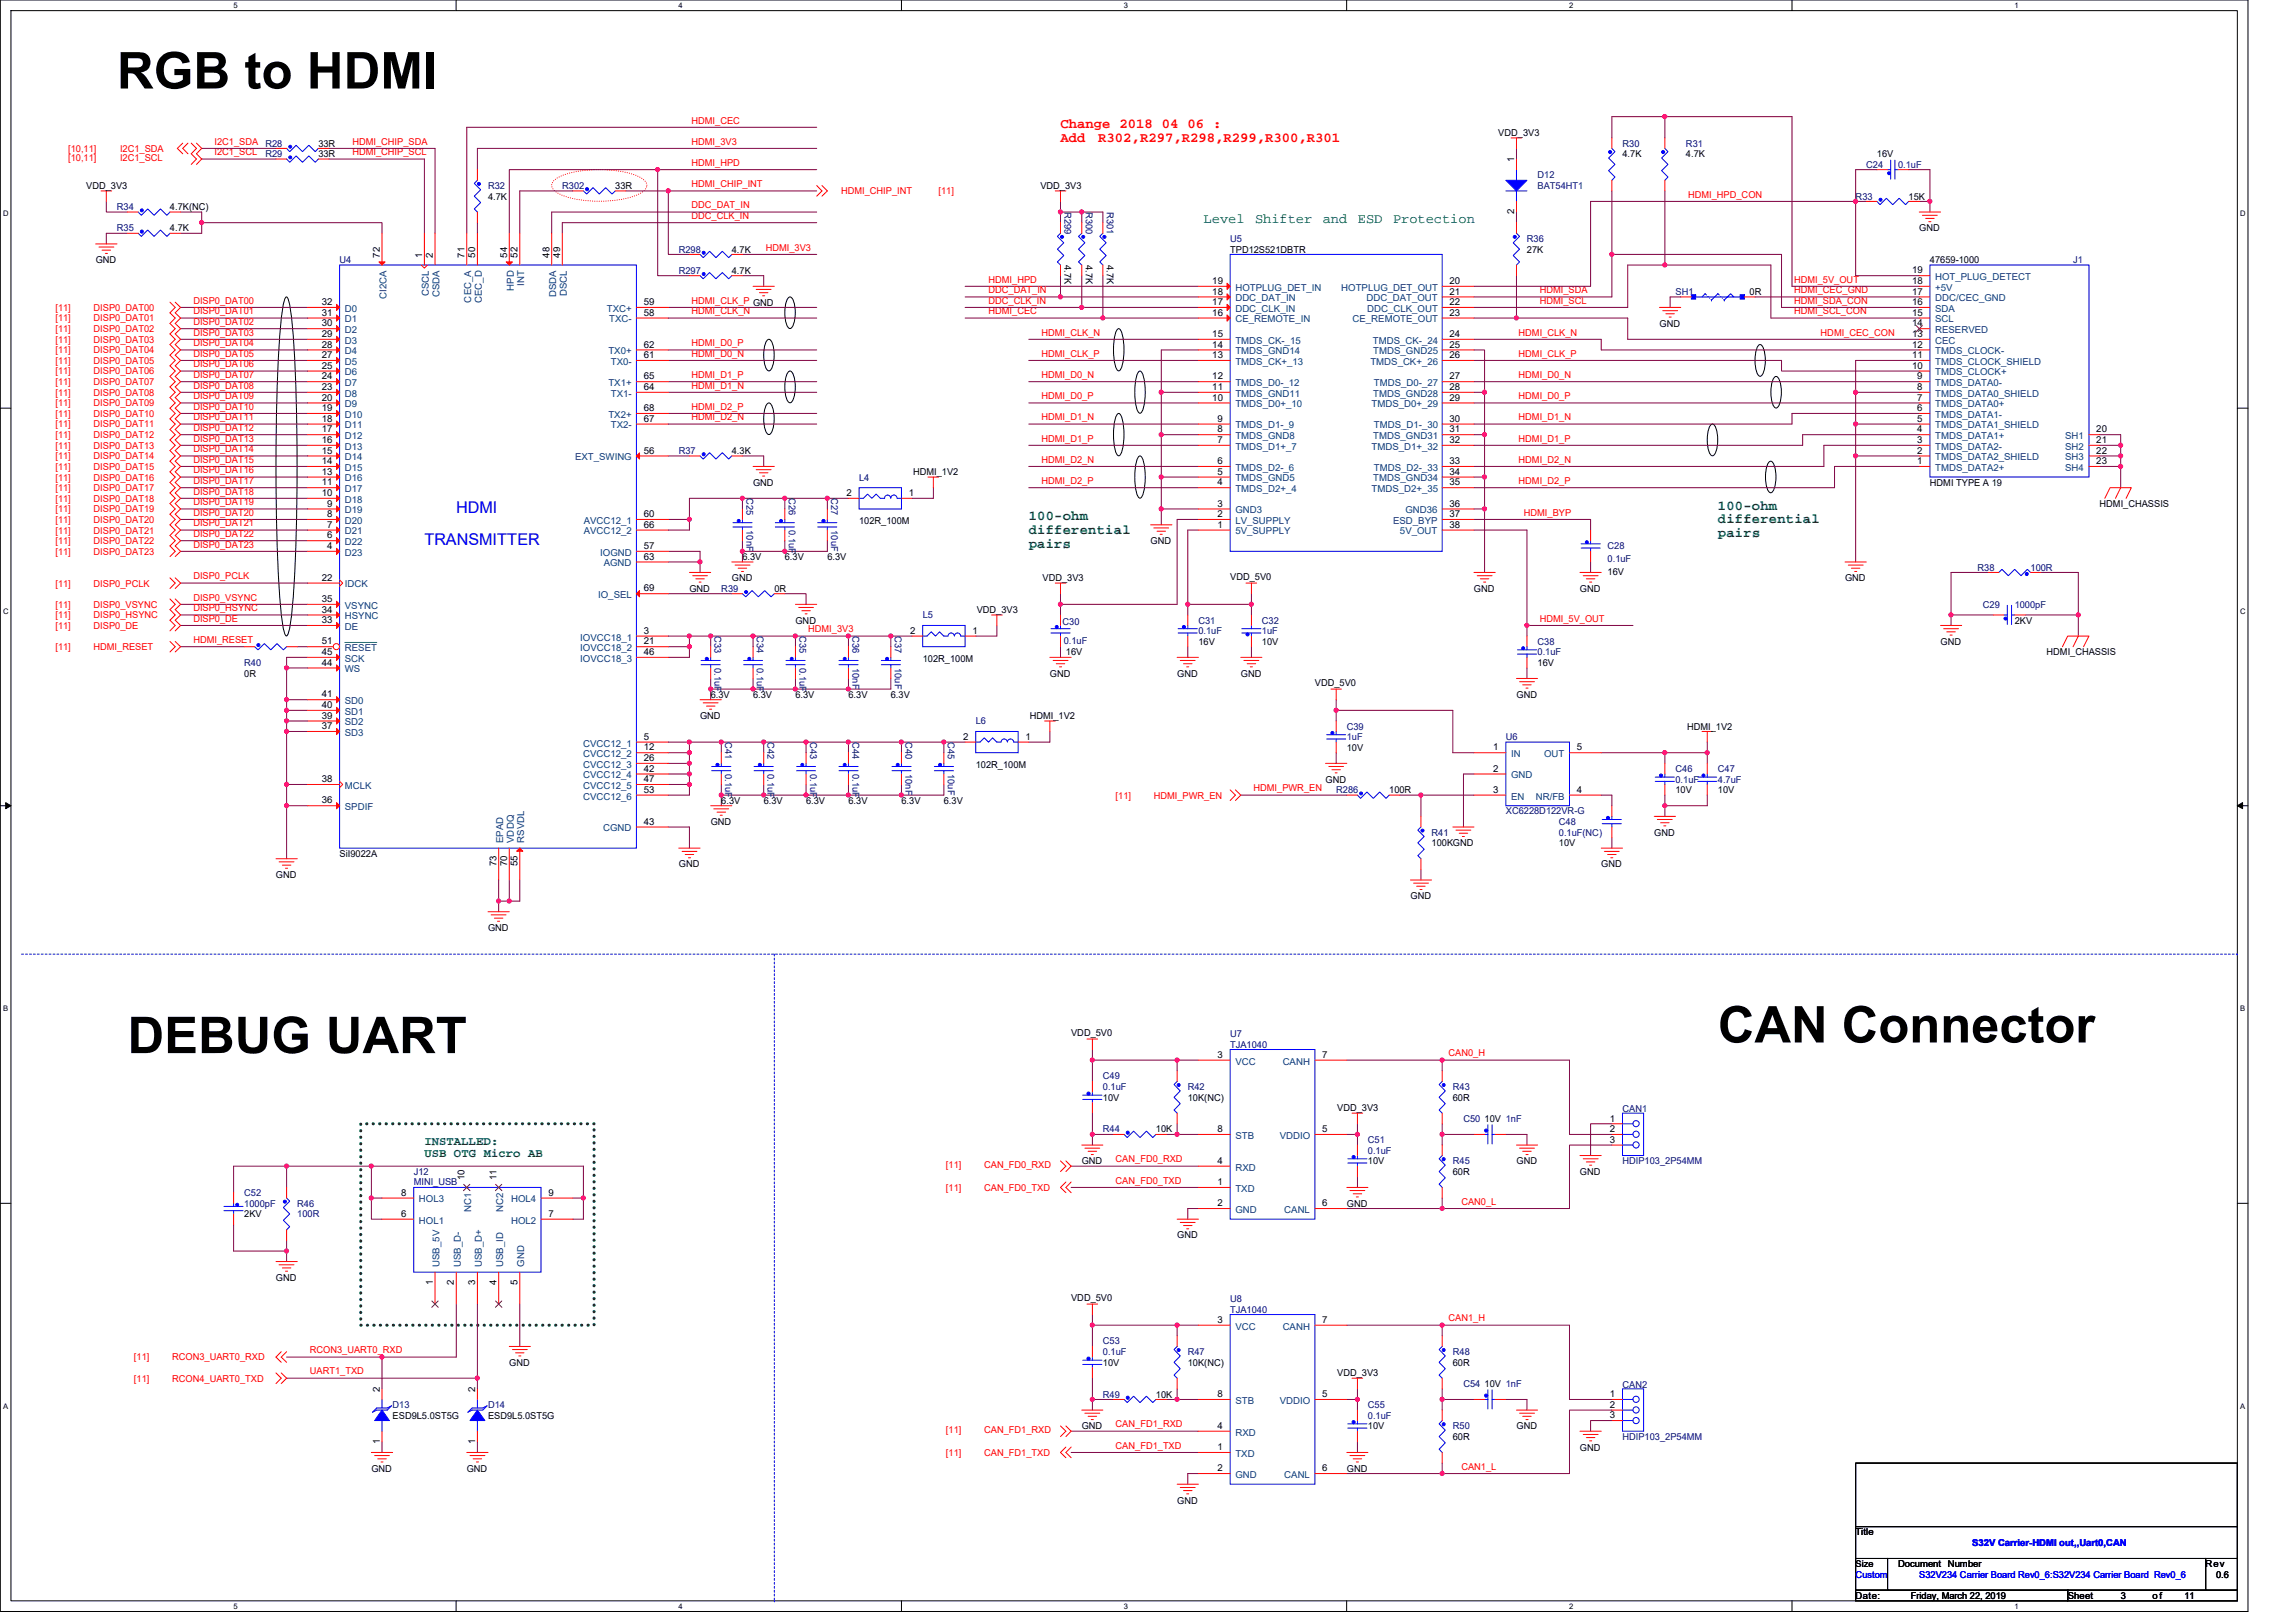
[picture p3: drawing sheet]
<svg xmlns="http://www.w3.org/2000/svg" width="297mm" height="210mm" viewBox="0 0 297 210" stroke-linecap="round" stroke-linejoin="round" font-family="sans-serif">
<defs><g id="words">
<g font-size="6.6">
<text x="15.1" y="11.5">RGB to HDMI</text>
<text x="16.5" y="136.2">DEBUG UART</text>
<text x="222.2" y="134.9">CAN Connector</text>
</g>
<g font-size="2.1" fill="#00f">
<text x="54.9" y="70.5">TRANSMITTER</text>
<text x="59" y="66.4">HDMI</text>
</g>
<g font-size="1.8" fill="#f00">
<text x="137.2" y="16.6">Change 2018 04 06 :</text>
<text x="137.2" y="18.4">Add</text>
<text x="142.1" y="18.4">R302,R297,R298,R299,R300,R301</text>
</g>
<g font-size="1.8" fill="#008000">
<text x="155.7" y="28.8">Level</text>
<text x="162.4" y="28.8">Shifter</text>
<text x="171.1" y="28.8">and</text>
<text x="175.7" y="28.8">ESD</text>
<text x="180.2" y="28.8">Protection</text>
<text x="222.2" y="65.9">100-ohm</text>
<text x="133.1" y="67.3">100-ohm</text>
<text x="133.1" y="69.1">differential</text>
<text x="133.1" y="70.9">pairs</text>
<text x="222.2" y="67.7">differential</text>
<text x="222.2" y="69.5">pairs</text>
</g>
<g font-size="1.6" fill="#008000">
<text x="54.9" y="148.1">INSTALLED:</text>
<text x="54.9" y="149.7">USB OTG Micro AB</text>
</g>
<g font-size="1.2" fill="#f00">
<text x="89.5" y="16">HDMI_CEC</text>
<text x="8.8" y="20.9">[10,11]</text>
<text x="8.8" y="19.6">[10,11]</text>
<text x="15.5" y="20.9">I2C1_SCL</text>
<text x="15.5" y="19.6">I2C1_SDA</text>
<text x="27.7" y="20.1">I2C1_SCL</text>
<text x="27.7" y="18.7">I2C1_SDA</text>
<text x="45.6" y="20.1">HDMI_CHIP_SCL</text>
<text x="45.6" y="18.7">HDMI_CHIP_SDA</text>
<text x="89.5" y="18.7">HDMI_3V3</text>
<text x="89.5" y="21.5">HDMI_HPD</text>
<text x="89.5" y="28.3">DDC_CLK_IN</text>
<text x="89.5" y="26.9">DDC_DAT_IN</text>
<text x="89.5" y="24.2">HDMI_CHIP_INT</text>
<text x="108.8" y="25.1">HDMI_CHIP_INT</text>
<text x="121.4" y="25.1">[11]</text>
<text x="218.4" y="25.6">HDMI_HPD_CON</text>
<text x="99.1" y="32.4">HDMI_3V3</text>
<text x="7.2" y="40.2">[11]</text>
<text x="7.2" y="41.6">[11]</text>
<text x="12.1" y="40.2">DISP0_DAT00</text>
<text x="12.1" y="41.6">DISP0_DAT01</text>
<text x="25" y="39.3">DISP0_DAT00</text>
<text x="25" y="40.7">DISP0_DAT01</text>
<text x="89.5" y="39.3">HDMI_CLK_P GND</text>
<text x="89.5" y="40.7">HDMI_CLK_N</text>
<text x="127.9" y="36.6">HDMI_HPD</text>
<text x="127.9" y="40.7">HDMI_CEC</text>
<text x="127.9" y="37.9">DDC_DAT_IN</text>
<text x="127.9" y="39.3">DDC_CLK_IN</text>
<text x="199.2" y="37.9">HDMI_SDA</text>
<text x="199.2" y="39.3">HDMI_SCL</text>
<text x="232.1" y="36.6">HDMI_5V_OUT</text>
<text x="232.1" y="37.9">HDMI_CEC_GND</text>
<text x="232.1" y="40.7">HDMI_SCL_CON</text>
<text x="232.1" y="39.3">HDMI_SDA_CON</text>
<text x="7.2" y="43">[11]</text>
<text x="7.2" y="44.3">[11]</text>
<text x="7.2" y="45.7">[11]</text>
<text x="7.2" y="47.1">[11]</text>
<text x="12.1" y="43">DISP0_DAT02</text>
<text x="12.1" y="44.3">DISP0_DAT03</text>
<text x="12.1" y="45.7">DISP0_DAT04</text>
<text x="12.1" y="47.1">DISP0_DAT05</text>
<text x="25" y="42">DISP0_DAT02</text>
<text x="25" y="43.4">DISP0_DAT03</text>
<text x="25" y="44.8">DISP0_DAT04</text>
<text x="25" y="46.1">DISP0_DAT05</text>
<text x="25" y="47.5">DISP0_DAT06</text>
<text x="89.5" y="44.8">HDMI_D0_P</text>
<text x="89.5" y="46.1">HDMI_D0_N</text>
<text x="134.7" y="43.4">HDMI_CLK_N</text>
<text x="134.7" y="46.1">HDMI_CLK_P</text>
<text x="196.5" y="46.1">HDMI_CLK_P</text>
<text x="196.5" y="43.4">HDMI_CLK_N</text>
<text x="235.5" y="43.4">HDMI_CEC_CON</text>
<text x="7.2" y="48.5">[11]</text>
<text x="7.2" y="49.8">[11]</text>
<text x="7.2" y="51.2">[11]</text>
<text x="7.2" y="52.6">[11]</text>
<text x="7.2" y="53.9">[11]</text>
<text x="12.1" y="48.5">DISP0_DAT06</text>
<text x="12.1" y="49.8">DISP0_DAT07</text>
<text x="12.1" y="51.2">DISP0_DAT08</text>
<text x="12.1" y="52.6">DISP0_DAT09</text>
<text x="12.1" y="53.9">DISP0_DAT10</text>
<text x="25" y="48.9">DISP0_DAT07</text>
<text x="25" y="50.3">DISP0_DAT08</text>
<text x="25" y="51.6">DISP0_DAT09</text>
<text x="25" y="53">DISP0_DAT10</text>
<text x="89.5" y="48.9">HDMI_D1_P</text>
<text x="89.5" y="50.3">HDMI_D1_N</text>
<text x="89.5" y="53">HDMI_D2_P</text>
<text x="134.7" y="48.9">HDMI_D0_N</text>
<text x="134.7" y="51.6">HDMI_D0_P</text>
<text x="196.5" y="48.9">HDMI_D0_N</text>
<text x="196.5" y="51.6">HDMI_D0_P</text>
<text x="7.2" y="55.3">[11]</text>
<text x="7.2" y="56.7">[11]</text>
<text x="7.2" y="58">[11]</text>
<text x="7.2" y="59.4">[11]</text>
<text x="12.1" y="55.3">DISP0_DAT11</text>
<text x="12.1" y="56.7">DISP0_DAT12</text>
<text x="12.1" y="58">DISP0_DAT13</text>
<text x="12.1" y="59.4">DISP0_DAT14</text>
<text x="25" y="54.4">DISP0_DAT11</text>
<text x="25" y="55.8">DISP0_DAT12</text>
<text x="25" y="57.1">DISP0_DAT13</text>
<text x="25" y="58.5">DISP0_DAT14</text>
<text x="25" y="59.9">DISP0_DAT15</text>
<text x="89.5" y="54.4">HDMI_D2_N</text>
<text x="134.7" y="54.4">HDMI_D1_N</text>
<text x="134.7" y="57.1">HDMI_D1_P</text>
<text x="134.7" y="59.9">HDMI_D2_N</text>
<text x="196.5" y="54.4">HDMI_D1_N</text>
<text x="196.5" y="57.1">HDMI_D1_P</text>
<text x="196.5" y="59.9">HDMI_D2_N</text>
<text x="7.2" y="60.8">[11]</text>
<text x="7.2" y="62.2">[11]</text>
<text x="7.2" y="63.5">[11]</text>
<text x="7.2" y="64.9">[11]</text>
<text x="12.1" y="60.8">DISP0_DAT15</text>
<text x="12.1" y="62.2">DISP0_DAT16</text>
<text x="12.1" y="63.5">DISP0_DAT17</text>
<text x="12.1" y="64.9">DISP0_DAT18</text>
<text x="25" y="61.2">DISP0_DAT16</text>
<text x="25" y="62.6">DISP0_DAT17</text>
<text x="25" y="64">DISP0_DAT18</text>
<text x="25" y="65.4">DISP0_DAT19</text>
<text x="134.7" y="62.6">HDMI_D2_P</text>
<text x="196.5" y="62.6">HDMI_D2_P</text>
<text x="7.2" y="66.3">[11]</text>
<text x="7.2" y="67.6">[11]</text>
<text x="7.2" y="69">[11]</text>
<text x="7.2" y="70.4">[11]</text>
<text x="7.2" y="71.8">[11]</text>
<text x="12.1" y="66.3">DISP0_DAT19</text>
<text x="12.1" y="67.6">DISP0_DAT20</text>
<text x="12.1" y="69">DISP0_DAT21</text>
<text x="12.1" y="70.4">DISP0_DAT22</text>
<text x="12.1" y="71.8">DISP0_DAT23</text>
<text x="25" y="66.7">DISP0_DAT20</text>
<text x="25" y="68.1">DISP0_DAT21</text>
<text x="25" y="69.5">DISP0_DAT22</text>
<text x="25" y="70.8">DISP0_DAT23</text>
<text x="197.1" y="66.7">HDMI_BYP</text>
<text x="7.2" y="75.9">[11]</text>
<text x="12.1" y="75.9">DISP0_PCLK</text>
<text x="25" y="75">DISP0_PCLK</text>
<text x="25" y="77.7">DISP0_VSYNC</text>
<text x="7.2" y="78.6">[11]</text>
<text x="7.2" y="80">[11]</text>
<text x="7.2" y="81.4">[11]</text>
<text x="12.1" y="78.6">DISP0_VSYNC</text>
<text x="12.1" y="80">DISP0_HSYNC</text>
<text x="12.1" y="81.4">DISP0_DE</text>
<text x="25" y="79.1">DISP0_HSYNC</text>
<text x="25" y="80.4">DISP0_DE</text>
<text x="25" y="83.2">HDMI_RESET</text>
<text x="104.6" y="81.8">HDMI_3V3</text>
<text x="199.2" y="80.4">HDMI_5V_OUT</text>
<text x="7.2" y="84.1">[11]</text>
<text x="12.1" y="84.1">HDMI_RESET</text>
<text x="144.3" y="103.3">[11]</text>
<text x="149.3" y="103.3">HDMI_PWR_EN</text>
<text x="162.2" y="102.4">HDMI_PWR_EN</text>
<text x="187.4" y="136.7">CAN0_H</text>
<text x="122.4" y="151.2">[11]</text>
<text x="122.4" y="154.1">[11]</text>
<text x="127.3" y="151.2">CAN_FD0_RXD</text>
<text x="127.3" y="154.1">CAN_FD0_TXD</text>
<text x="144.3" y="150.4">CAN_FD0_RXD</text>
<text x="144.3" y="153.1">CAN_FD0_TXD</text>
<text x="189.1" y="155.9">CAN0_L</text>
<text x="187.4" y="171">CAN1_H</text>
<text x="17.3" y="178.8">[11]</text>
<text x="17.3" y="176">[11]</text>
<text x="22.3" y="178.8">RCON4_UART0_TXD</text>
<text x="22.3" y="176">RCON3_UART0_RXD</text>
<text x="40.1" y="177.8">UART1_TXD</text>
<text x="40.1" y="175.1">RCON3_UART0_RXD</text>
<text x="122.4" y="185.5">[11]</text>
<text x="127.3" y="185.5">CAN_FD1_RXD</text>
<text x="144.3" y="184.7">CAN_FD1_RXD</text>
<text x="122.4" y="188.3">[11]</text>
<text x="127.3" y="188.3">CAN_FD1_TXD</text>
<text x="144.3" y="187.4">CAN_FD1_TXD</text>
<text x="189.1" y="190.2">CAN1_L</text>
</g>
<g font-size="1.2">
<text x="193.8" y="17.6">VDD_3V3</text>
<text x="41.2" y="19">33R</text>
<text x="41.2" y="20.3">33R</text>
<text x="195.9" y="21" transform="rotate(-90 195.9 21)">1</text>
<text x="209.9" y="20.3">4.7K</text>
<text x="218.1" y="20.3">4.7K</text>
<text x="242.8" y="20.3">16V</text>
<text x="11.2" y="24.4">VDD_3V3</text>
<text x="22" y="29.9">4.7K</text>
<text x="22" y="27.2">4.7K(NC)</text>
<text x="63.1" y="25.8">4.7K</text>
<text x="79.6" y="24.4">33R</text>
<text x="134.6" y="24.4">VDD_3V3</text>
<text x="195.9" y="27.7" transform="rotate(-90 195.9 27.7)">2</text>
<text x="246.9" y="25.8">15K</text>
<text x="248.3" y="29.9">GND</text>
<text x="12.4" y="34">GND</text>
<text x="49.1" y="33.3" transform="rotate(-90 49.1 33.3)">72</text>
<text x="54.6" y="33.3" transform="rotate(-90 54.6 33.3)">1</text>
<text x="56" y="33.3" transform="rotate(-90 56 33.3)">2</text>
<text x="60.1" y="33.3" transform="rotate(-90 60.1 33.3)">71</text>
<text x="61.5" y="33.3" transform="rotate(-90 61.5 33.3)">50</text>
<text x="65.6" y="33.3" transform="rotate(-90 65.6 33.3)">54</text>
<text x="66.9" y="33.3" transform="rotate(-90 66.9 33.3)">52</text>
<text x="71.1" y="33.3" transform="rotate(-90 71.1 33.3)">48</text>
<text x="72.5" y="33.3" transform="rotate(-90 72.5 33.3)">49</text>
<text x="94.7" y="35.4">4.7K</text>
<text x="94.7" y="32.7">4.7K</text>
<text x="137.7" y="34.3" transform="rotate(90 137.7 34.3)">4.7K</text>
<text x="140.5" y="34.3" transform="rotate(90 140.5 34.3)">4.7K</text>
<text x="143.2" y="34.3" transform="rotate(90 143.2 34.3)">4.7K</text>
<text x="159.1" y="32.7">TPD12S521DBTR</text>
<text x="197.5" y="32.7">27K</text>
<text x="247.4" y="35.4">19</text>
<text x="249.7" y="34">47659-1000</text>
<text x="41.6" y="40.9">31</text>
<text x="41.6" y="39.5">32</text>
<text x="83.3" y="40.9">58</text>
<text x="83.3" y="39.5">59</text>
<text x="156.8" y="40.9">16</text>
<text x="156.8" y="39.5">17</text>
<text x="156.8" y="38.1">18</text>
<text x="156.8" y="36.7">19</text>
<text x="187.5" y="36.7">20</text>
<text x="187.5" y="38.1">21</text>
<text x="187.5" y="39.5">22</text>
<text x="187.5" y="40.9">23</text>
<text x="226.4" y="38.2">0R</text>
<text x="247.4" y="40.9">15</text>
<text x="247.4" y="39.5">16</text>
<text x="247.4" y="38.1">17</text>
<text x="247.4" y="36.7">18</text>
<text x="41.6" y="47.7">25</text>
<text x="41.6" y="43.6">29</text>
<text x="41.6" y="46.3">27</text>
<text x="41.6" y="45">28</text>
<text x="41.6" y="42.2">30</text>
<text x="83.3" y="46.3">61</text>
<text x="83.3" y="45">62</text>
<text x="156.8" y="46.3">13</text>
<text x="156.8" y="45">14</text>
<text x="156.8" y="43.6">15</text>
<text x="187.5" y="46.3">26</text>
<text x="187.5" y="43.6">24</text>
<text x="187.5" y="45">25</text>
<text x="214.7" y="42.3">GND</text>
<text x="247.4" y="47.7">10</text>
<text x="247.4" y="46.3">11</text>
<text x="247.4" y="45">12</text>
<text x="247.4" y="43.6">13</text>
<text x="247.4" y="42.2">14</text>
<text x="41.6" y="51.8">20</text>
<text x="41.6" y="49.1">24</text>
<text x="41.6" y="53.2">19</text>
<text x="41.6" y="50.5">23</text>
<text x="83.3" y="50.5">64</text>
<text x="83.3" y="49.1">65</text>
<text x="83.3" y="53.2">68</text>
<text x="156.8" y="51.8">10</text>
<text x="156.8" y="50.5">11</text>
<text x="156.8" y="49.1">12</text>
<text x="187.5" y="51.8">29</text>
<text x="187.5" y="50.5">28</text>
<text x="187.5" y="49.1">27</text>
<text x="248" y="53.2">6</text>
<text x="248" y="51.8">7</text>
<text x="248" y="50.5">8</text>
<text x="248" y="49.1">9</text>
<text x="41.6" y="58.7">15</text>
<text x="41.6" y="55.9">17</text>
<text x="41.6" y="54.6">18</text>
<text x="41.6" y="57.3">16</text>
<text x="83.3" y="54.6">67</text>
<text x="83.3" y="58.7">56</text>
<text x="94.7" y="58.7">4.3K</text>
<text x="157.5" y="57.3">7</text>
<text x="157.5" y="55.9">8</text>
<text x="157.5" y="54.6">9</text>
<text x="187.5" y="57.3">32</text>
<text x="187.5" y="55.9">31</text>
<text x="187.5" y="54.6">30</text>
<text x="248" y="58.7">2</text>
<text x="248" y="57.3">3</text>
<text x="248" y="55.9">4</text>
<text x="248" y="54.6">5</text>
<text x="271.2" y="55.9">20</text>
<text x="271.2" y="57.3">21</text>
<text x="271.2" y="58.7">22</text>
<text x="41.6" y="64.2">10</text>
<text x="41.6" y="62.8">11</text>
<text x="41.6" y="61.4">13</text>
<text x="41.6" y="60">14</text>
<text x="42.3" y="65.6">9</text>
<text x="97.4" y="62.8">GND</text>
<text x="109.5" y="64.2">2</text>
<text x="117.6" y="64.2">1</text>
<text x="118.1" y="61.5">HDMI_1V2</text>
<text x="157.5" y="65.6">3</text>
<text x="157.5" y="62.8">4</text>
<text x="157.5" y="61.4">5</text>
<text x="157.5" y="60">6</text>
<text x="187.5" y="62.8">35</text>
<text x="187.5" y="65.6">36</text>
<text x="187.5" y="61.4">34</text>
<text x="187.5" y="60">33</text>
<text x="248" y="60">1</text>
<text x="249.7" y="62.8">HDMI TYPE A 19</text>
<text x="271.2" y="60">23</text>
<text x="271.6" y="65.6">HDMI_CHASSIS</text>
<text x="42.3" y="71">4</text>
<text x="42.3" y="69.7">6</text>
<text x="42.3" y="68.3">7</text>
<text x="42.3" y="66.9">8</text>
<text x="83.3" y="66.9">60</text>
<text x="83.3" y="68.3">66</text>
<text x="83.3" y="71">57</text>
<text x="111.1" y="67.8">102R_100M</text>
<text x="148.9" y="70.4">GND</text>
<text x="157.5" y="68.3">1</text>
<text x="157.5" y="66.9">2</text>
<text x="187.5" y="68.3">38</text>
<text x="187.5" y="66.9">37</text>
<text x="41.6" y="77.9">35</text>
<text x="41.6" y="75.1">22</text>
<text x="83.3" y="76.5">69</text>
<text x="83.3" y="72.4">63</text>
<text x="89.2" y="76.6">GND</text>
<text x="94.7" y="75.2">GND</text>
<text x="96.1" y="72.5">6.3V</text>
<text x="100.2" y="76.6">0R</text>
<text x="101.5" y="72.5">6.3V</text>
<text x="107" y="72.5">6.3V</text>
<text x="134.9" y="75.2">VDD_3V3</text>
<text x="159.1" y="75.1">VDD_5V0</text>
<text x="190.7" y="76.6">GND</text>
<text x="204.4" y="76.6">GND</text>
<text x="208" y="74.4">16V</text>
<text x="238.7" y="75.2">GND</text>
<text x="41.6" y="80.6">33</text>
<text x="41.6" y="79.3">34</text>
<text x="41.6" y="83.4">51</text>
<text x="83.3" y="82">3</text>
<text x="83.3" y="83.4">21</text>
<text x="102.9" y="80.7">GND</text>
<text x="117.7" y="82">2</text>
<text x="125.8" y="82">1</text>
<text x="126.4" y="79.3">VDD_3V3</text>
<text x="155" y="83.4">16V</text>
<text x="163.3" y="83.4">10V</text>
<text x="251.1" y="83.4">GND</text>
<text x="260.6" y="80.7">2KV</text>
<text x="31.6" y="87.5">0R</text>
<text x="41.6" y="84.8">45</text>
<text x="41.6" y="86.1">44</text>
<text x="83.3" y="84.8">46</text>
<text x="119.4" y="85.6">102R_100M</text>
<text x="135.8" y="87.5">GND</text>
<text x="137.9" y="84.8">16V</text>
<text x="152.3" y="87.5">GND</text>
<text x="160.5" y="87.5">GND</text>
<text x="170.1" y="88.8">VDD_5V0</text>
<text x="198.9" y="86.2">16V</text>
<text x="264.8" y="84.8">HDMI_CHASSIS</text>
<text x="41.6" y="93">39</text>
<text x="41.6" y="91.6">40</text>
<text x="41.6" y="94.3">37</text>
<text x="41.6" y="90.2">41</text>
<text x="83.3" y="95.7">5</text>
<text x="90.6" y="93">GND</text>
<text x="91.9" y="90.3">6.3V</text>
<text x="97.4" y="90.3">6.3V</text>
<text x="102.9" y="90.3">6.3V</text>
<text x="109.8" y="90.3">6.3V</text>
<text x="115.2" y="90.3">6.3V</text>
<text x="124.6" y="95.7">2</text>
<text x="132.7" y="95.7">1</text>
<text x="133.2" y="93">HDMI_1V2</text>
<text x="196.2" y="90.3">GND</text>
<text x="218.3" y="94.4">HDMI_1V2</text>
<text x="41.6" y="101.2">38</text>
<text x="83.3" y="97.1">12</text>
<text x="83.3" y="98.5">26</text>
<text x="83.3" y="101.2">47</text>
<text x="83.3" y="99.8">42</text>
<text x="126.2" y="99.3">102R_100M</text>
<text x="171.5" y="101.3">GND</text>
<text x="174.2" y="97.1">10V</text>
<text x="193.2" y="97.1">1</text>
<text x="193.2" y="99.8">2</text>
<text x="204" y="97.1">5</text>
<text x="41.6" y="103.9">36</text>
<text x="83.3" y="102.6">53</text>
<text x="83.3" y="106.7">43</text>
<text x="91.9" y="106.7">GND</text>
<text x="93.3" y="104">6.3V</text>
<text x="98.8" y="104">6.3V</text>
<text x="104.3" y="104">6.3V</text>
<text x="109.8" y="104">6.3V</text>
<text x="116.6" y="104">6.3V</text>
<text x="122.1" y="104">6.3V</text>
<text x="179.7" y="102.6">100R</text>
<text x="193.2" y="102.6">3</text>
<text x="204" y="102.6">4</text>
<text x="216.8" y="102.6">10V</text>
<text x="222.2" y="102.6">10V</text>
<text x="35.7" y="113.6">GND</text>
<text x="43.9" y="110.8">SiI9022A</text>
<text x="64.2" y="112.1" transform="rotate(-90 64.2 112.1)">73</text>
<text x="65.6" y="112.1" transform="rotate(-90 65.6 112.1)">70</text>
<text x="66.9" y="112.1" transform="rotate(-90 66.9 112.1)">55</text>
<text x="87.8" y="112.2">GND</text>
<text x="185.2" y="109.5">100KGND</text>
<text x="201.7" y="109.5">10V</text>
<text x="207.2" y="112.2">GND</text>
<text x="214" y="108.1">GND</text>
<text x="182.5" y="116.3">GND</text>
<text x="63.1" y="120.5">GND</text>
<text x="138.6" y="134">VDD_5V0</text>
<text x="157.5" y="136.9">3</text>
<text x="171.1" y="136.9">7</text>
<text x="142.7" y="142.4">10V</text>
<text x="153.7" y="142.4">10K(NC)</text>
<text x="173" y="143.8">VDD_3V3</text>
<text x="188" y="142.4">60R</text>
<text x="149.5" y="146.5">10K</text>
<text x="157.5" y="146.5">8</text>
<text x="171.1" y="146.5">5</text>
<text x="192.1" y="145.1">10V 1nF</text>
<text x="208.3" y="145.1">1</text>
<text x="208.3" y="146.5">2</text>
<text x="208.3" y="147.8">3</text>
<text x="51.9" y="154.7">8</text>
<text x="60.1" y="152.7" transform="rotate(-90 60.1 152.7)">10</text>
<text x="64.2" y="152.7" transform="rotate(-90 64.2 152.7)">11</text>
<text x="70.9" y="154.7">9</text>
<text x="140" y="150.6">GND</text>
<text x="157.5" y="153.3">1</text>
<text x="157.5" y="150.6">4</text>
<text x="177" y="150.6">10V</text>
<text x="188" y="152">60R</text>
<text x="196.2" y="150.6">GND</text>
<text x="204.4" y="152">GND</text>
<text x="31.6" y="157.5">2KV</text>
<text x="51.9" y="157.4">6</text>
<text x="70.9" y="157.4">7</text>
<text x="152.3" y="160.2">GND</text>
<text x="157.5" y="156.1">2</text>
<text x="171.1" y="156.1">6</text>
<text x="174.2" y="156.1">GND</text>
<text x="35.7" y="165.7">GND</text>
<text x="56" y="166.2" transform="rotate(-90 56 166.2)">1</text>
<text x="58.7" y="166.2" transform="rotate(-90 58.7 166.2)">2</text>
<text x="61.5" y="166.2" transform="rotate(-90 61.5 166.2)">3</text>
<text x="64.2" y="166.2" transform="rotate(-90 64.2 166.2)">4</text>
<text x="66.9" y="166.2" transform="rotate(-90 66.9 166.2)">5</text>
<text x="138.6" y="168.3">VDD_5V0</text>
<text x="157.5" y="171.2">3</text>
<text x="171.1" y="171.2">7</text>
<text x="65.9" y="176.7">GND</text>
<text x="142.7" y="176.7">10V</text>
<text x="153.7" y="176.7">10K(NC)</text>
<text x="173" y="178.1">VDD_3V3</text>
<text x="188" y="176.7">60R</text>
<text x="192.1" y="179.4">10V 1nF</text>
<text x="49.1" y="180.1" transform="rotate(-90 49.1 180.1)">2</text>
<text x="50.8" y="183.6">ESD9L5.0ST5G</text>
<text x="61.5" y="180.1" transform="rotate(-90 61.5 180.1)">2</text>
<text x="63.1" y="183.6">ESD9L5.0ST5G</text>
<text x="140" y="184.9">GND</text>
<text x="149.5" y="180.8">10K</text>
<text x="157.5" y="184.9">4</text>
<text x="157.5" y="180.8">8</text>
<text x="171.1" y="180.8">5</text>
<text x="177" y="184.9">10V</text>
<text x="196.2" y="184.9">GND</text>
<text x="208.3" y="180.8">1</text>
<text x="208.3" y="182.1">2</text>
<text x="208.3" y="183.5">3</text>
<text x="48" y="190.4">GND</text>
<text x="49.1" y="186.8" transform="rotate(-90 49.1 186.8)">1</text>
<text x="60.4" y="190.4">GND</text>
<text x="61.5" y="186.8" transform="rotate(-90 61.5 186.8)">1</text>
<text x="157.5" y="187.6">1</text>
<text x="157.5" y="190.4">2</text>
<text x="171.1" y="190.4">6</text>
<text x="174.2" y="190.4">GND</text>
<text x="188" y="186.3">60R</text>
<text x="204.4" y="187.7">GND</text>
<text x="152.3" y="194.5">GND</text>
<text x="240.1" y="198.6">Title</text>
<text x="240.1" y="202.7">Size</text>
<text x="245.6" y="202.8">Document</text>
<text x="252" y="202.8">Number</text>
<text x="285.3" y="202.8">Rev</text>
<text x="240.1" y="206.9">Date:</text>
<text x="247.2" y="206.9">Friday, March 22, 2019</text>
<text x="267.5" y="206.9">Sheet</text>
<text x="274.4" y="206.9">3</text>
<text x="278.5" y="206.9">of</text>
<text x="282.6" y="206.9">11</text>
<text x="286.7" y="204.1">0.6</text>
</g>
<g font-size="1.2" fill="#000080">
<text x="34.3" y="19">R28</text>
<text x="34.3" y="20.3">R29</text>
<text x="198.9" y="23.1">D12</text>
<text x="209.9" y="19">R30</text>
<text x="218.1" y="19">R31</text>
<text x="241.4" y="21.7">C24</text>
<text x="245.6" y="21.7">0.1uF</text>
<text x="15.1" y="29.9">R35</text>
<text x="15.1" y="27.2">R34</text>
<text x="63.1" y="24.4">R32</text>
<text x="72.7" y="24.4">R302</text>
<text x="137.7" y="27.4" transform="rotate(90 137.7 27.4)">R299</text>
<text x="140.5" y="27.4" transform="rotate(90 140.5 27.4)">R300</text>
<text x="143.2" y="27.4" transform="rotate(90 143.2 27.4)">R301</text>
<text x="198.9" y="24.4">BAT54HT1</text>
<text x="240.1" y="25.8">R33</text>
<text x="43.9" y="34">U4</text>
<text x="87.8" y="35.4">R297</text>
<text x="87.8" y="32.7">R298</text>
<text x="159.1" y="31.3">U5</text>
<text x="197.5" y="31.3">R36</text>
<text x="268.2" y="34">J1</text>
<text x="216.8" y="38.2">SH1</text>
<text x="87.8" y="58.7">R37</text>
<text x="96.6" y="64.5" transform="rotate(90 96.6 64.5)">C25</text>
<text x="102" y="64.5" transform="rotate(90 102 64.5)">C26</text>
<text x="107.5" y="64.5" transform="rotate(90 107.5 64.5)">C27</text>
<text x="111.1" y="62.2">L4</text>
<text x="96.6" y="68.6" transform="rotate(90 96.6 68.6)">10nF</text>
<text x="102" y="68.6" transform="rotate(90 102 68.6)">0.1uF</text>
<text x="107.5" y="68.6" transform="rotate(90 107.5 68.6)">10uF</text>
<text x="208" y="71.1">C28</text>
<text x="93.3" y="76.6">R39</text>
<text x="208" y="72.7">0.1uF</text>
<text x="255.8" y="73.8">R38</text>
<text x="262.7" y="73.8">100R</text>
<text x="92.5" y="82.3" transform="rotate(90 92.5 82.3)">C33</text>
<text x="97.9" y="82.3" transform="rotate(90 97.9 82.3)">C34</text>
<text x="103.4" y="82.3" transform="rotate(90 103.4 82.3)">C35</text>
<text x="110.3" y="82.3" transform="rotate(90 110.3 82.3)">C36</text>
<text x="115.8" y="82.3" transform="rotate(90 115.8 82.3)">C37</text>
<text x="119.4" y="80">L5</text>
<text x="137.5" y="80.8">C30</text>
<text x="137.6" y="83.3">0.1uF</text>
<text x="155" y="80.7">C31</text>
<text x="155" y="82">0.1uF</text>
<text x="163.3" y="80.7">C32</text>
<text x="163.3" y="82">1uF</text>
<text x="198.9" y="83.4">C38</text>
<text x="256.5" y="78.6">C29</text>
<text x="260.6" y="78.6">1000pF</text>
<text x="31.6" y="86.2">R40</text>
<text x="92.5" y="86.4" transform="rotate(90 92.5 86.4)">0.1uF</text>
<text x="97.9" y="86.4" transform="rotate(90 97.9 86.4)">0.1uF</text>
<text x="103.4" y="86.4" transform="rotate(90 103.4 86.4)">0.1uF</text>
<text x="110.3" y="86.4" transform="rotate(90 110.3 86.4)">10nF</text>
<text x="115.8" y="86.4" transform="rotate(90 115.8 86.4)">10uF</text>
<text x="198.9" y="84.8">0.1uF</text>
<text x="126.2" y="93.7">L6</text>
<text x="174.2" y="94.4">C39</text>
<text x="174.2" y="95.8">1uF</text>
<text x="194.8" y="95.8">U6</text>
<text x="93.8" y="96" transform="rotate(90 93.8 96)">C41</text>
<text x="93.8" y="100.1" transform="rotate(90 93.8 100.1)">0.1uF</text>
<text x="99.3" y="96" transform="rotate(90 99.3 96)">C42</text>
<text x="99.3" y="100.1" transform="rotate(90 99.3 100.1)">0.1uF</text>
<text x="104.8" y="96" transform="rotate(90 104.8 96)">C43</text>
<text x="104.8" y="100.1" transform="rotate(90 104.8 100.1)">0.1uF</text>
<text x="110.3" y="96" transform="rotate(90 110.3 96)">C44</text>
<text x="110.3" y="100.1" transform="rotate(90 110.3 100.1)">0.1uF</text>
<text x="117.1" y="96" transform="rotate(90 117.1 96)">C40</text>
<text x="117.1" y="100.1" transform="rotate(90 117.1 100.1)">10nF</text>
<text x="122.6" y="96" transform="rotate(90 122.6 96)">C45</text>
<text x="122.6" y="100.1" transform="rotate(90 122.6 100.1)">10uF</text>
<text x="216.8" y="99.9">C46</text>
<text x="216.8" y="101.3">0.1uF</text>
<text x="222.2" y="99.9">C47</text>
<text x="222.2" y="101.3">4.7uF</text>
<text x="172.9" y="102.6">R286</text>
<text x="194.8" y="105.4">XC6228D122VR-G</text>
<text x="201.7" y="106.7">C48</text>
<text x="185.2" y="108.1">R41</text>
<text x="201.7" y="108.1">0.1uF(NC)</text>
<text x="159.1" y="134.2">U7</text>
<text x="159.1" y="135.6">TJA1040</text>
<text x="142.7" y="139.7">C49</text>
<text x="142.7" y="141">0.1uF</text>
<text x="153.7" y="141">R42</text>
<text x="188" y="141">R43</text>
<text x="209.9" y="143.9">CAN1</text>
<text x="142.7" y="146.5">R44</text>
<text x="177" y="147.9">C51</text>
<text x="177" y="149.3">0.1uF</text>
<text x="189.3" y="145.1">C50</text>
<text x="31.6" y="154.7">C52</text>
<text x="53.5" y="152">J12</text>
<text x="53.5" y="153.4">MINI_USB</text>
<text x="188" y="150.6">R45</text>
<text x="209.9" y="150.6">HDIP103_2P54MM</text>
<text x="31.6" y="156.1">1000pF</text>
<text x="38.5" y="156.1">R46</text>
<text x="38.5" y="157.5">100R</text>
<text x="142.7" y="173.9">C53</text>
<text x="159.1" y="168.5">U8</text>
<text x="159.1" y="169.8">TJA1040</text>
<text x="142.7" y="175.3">0.1uF</text>
<text x="153.7" y="175.3">R47</text>
<text x="188" y="175.3">R48</text>
<text x="189.3" y="179.4">C54</text>
<text x="209.9" y="179.6">CAN2</text>
<text x="50.8" y="182.2">D13</text>
<text x="63.1" y="182.2">D14</text>
<text x="142.7" y="180.8">R49</text>
<text x="177" y="182.2">C55</text>
<text x="177" y="183.6">0.1uF</text>
<text x="188" y="184.9">R50</text>
<text x="209.9" y="186.3">HDIP103_2P54MM</text>
</g>
<g font-size="1.2" fill="#004080">
<text x="44.6" y="41.7">D1</text>
<text x="44.6" y="40.3">D0</text>
<text x="50" y="38.7" transform="rotate(-90 50 38.7)">CI2CA</text>
<text x="55.5" y="38.3" transform="rotate(-90 55.5 38.3)">CSCL</text>
<text x="56.9" y="38.4" transform="rotate(-90 56.9 38.4)">CSDA</text>
<text x="61" y="39.1" transform="rotate(-90 61 39.1)">CEC_A</text>
<text x="62.3" y="39.2" transform="rotate(-90 62.3 39.2)">CEC_D</text>
<text x="66.5" y="37.6" transform="rotate(-90 66.5 37.6)">HPD</text>
<text x="67.8" y="37" transform="rotate(-90 67.8 37)">INT</text>
<text x="71.9" y="38.4" transform="rotate(-90 71.9 38.4)">DSDA</text>
<text x="73.3" y="38.3" transform="rotate(-90 73.3 38.3)">DSCL</text>
<text x="78.5" y="40.3">TXC+</text>
<text x="78.8" y="41.7">TXC-</text>
<text x="159.8" y="41.7">CE_REMOTE_IN</text>
<text x="159.8" y="40.3">DDC_CLK_IN</text>
<text x="159.8" y="39">DDC_DAT_IN</text>
<text x="159.8" y="37.6">HOTPLUG_DET_IN</text>
<text x="173.5" y="37.6">HOTPLUG_DET_OUT</text>
<text x="175" y="41.7">CE_REMOTE_OUT</text>
<text x="176.8" y="39">DDC_DAT_OUT</text>
<text x="176.9" y="40.3">DDC_CLK_OUT</text>
<text x="250.4" y="41.7">SCL</text>
<text x="250.4" y="40.3">SDA</text>
<text x="250.4" y="39">DDC/CEC_GND</text>
<text x="250.4" y="37.6">+5V</text>
<text x="250.4" y="36.2">HOT_PLUG_DETECT</text>
<text x="44.6" y="44.5">D3</text>
<text x="44.6" y="47.2">D5</text>
<text x="44.6" y="45.8">D4</text>
<text x="44.6" y="43.1">D2</text>
<text x="78.7" y="45.8">TX0+</text>
<text x="79" y="47.2">TX0-</text>
<text x="159.8" y="47.2">TMDS_CK+_13</text>
<text x="159.8" y="45.8">TMDS_GND14</text>
<text x="159.8" y="44.5">TMDS_CK-_15</text>
<text x="177.3" y="47.2">TMDS_CK+_26</text>
<text x="177.6" y="44.5">TMDS_CK-_24</text>
<text x="177.7" y="45.8">TMDS_GND25</text>
<text x="250.4" y="47.2">TMDS_CLOCK_SHIELD</text>
<text x="250.4" y="45.8">TMDS_CLOCK-</text>
<text x="250.4" y="44.5">CEC</text>
<text x="250.4" y="43.1">RESERVED</text>
<text x="44.6" y="52.7">D9</text>
<text x="44.6" y="50">D7</text>
<text x="44.6" y="48.6">D6</text>
<text x="44.6" y="51.3">D8</text>
<text x="78.7" y="50">TX1+</text>
<text x="79" y="51.3">TX1-</text>
<text x="159.8" y="52.7">TMDS_D0+_10</text>
<text x="159.8" y="51.3">TMDS_GND11</text>
<text x="159.8" y="50">TMDS_D0-_12</text>
<text x="177.4" y="52.7">TMDS_D0+_29</text>
<text x="177.7" y="51.3">TMDS_GND28</text>
<text x="177.8" y="50">TMDS_D0-_27</text>
<text x="250.4" y="52.7">TMDS_DATA0+</text>
<text x="250.4" y="51.3">TMDS_DATA0_SHIELD</text>
<text x="250.4" y="50">TMDS_DATA0-</text>
<text x="250.4" y="48.6">TMDS_CLOCK+</text>
<text x="44.6" y="59.6">D14</text>
<text x="44.6" y="56.8">D12</text>
<text x="44.6" y="55.4">D11</text>
<text x="44.6" y="58.2">D13</text>
<text x="44.6" y="54.1">D10</text>
<text x="74.4" y="59.6">EXT_SWING</text>
<text x="78.7" y="54.1">TX2+</text>
<text x="79" y="55.4">TX2-</text>
<text x="159.8" y="58.2">TMDS_D1+_7</text>
<text x="159.8" y="56.8">TMDS_GND8</text>
<text x="159.8" y="55.4">TMDS_D1-_9</text>
<text x="177.4" y="58.2">TMDS_D1+_32</text>
<text x="177.7" y="56.8">TMDS_GND31</text>
<text x="177.8" y="55.4">TMDS_D1-_30</text>
<text x="250.4" y="59.6">TMDS_DATA2_SHIELD</text>
<text x="250.4" y="58.2">TMDS_DATA2-</text>
<text x="250.4" y="56.8">TMDS_DATA1+</text>
<text x="250.4" y="55.4">TMDS_DATA1_SHIELD</text>
<text x="250.4" y="54.1">TMDS_DATA1-</text>
<text x="267.2" y="56.8">SH1</text>
<text x="267.2" y="58.2">SH2</text>
<text x="267.2" y="59.6">SH3</text>
<text x="44.6" y="65">D18</text>
<text x="44.6" y="63.7">D17</text>
<text x="44.6" y="62.3">D16</text>
<text x="44.6" y="60.9">D15</text>
<text x="159.8" y="63.7">TMDS_D2+_4</text>
<text x="159.8" y="62.3">TMDS_GND5</text>
<text x="159.8" y="60.9">TMDS_D2-_6</text>
<text x="177.4" y="63.7">TMDS_D2+_35</text>
<text x="177.7" y="62.3">TMDS_GND34</text>
<text x="177.8" y="60.9">TMDS_D2-_33</text>
<text x="250.4" y="60.9">TMDS_DATA2+</text>
<text x="267.2" y="60.9">SH4</text>
<text x="44.6" y="71.9">D23</text>
<text x="44.6" y="70.5">D22</text>
<text x="44.6" y="69.2">D21</text>
<text x="44.6" y="67.8">D20</text>
<text x="44.6" y="66.4">D19</text>
<text x="75.5" y="67.8">AVCC12_1</text>
<text x="75.5" y="69.2">AVCC12_2</text>
<text x="77.7" y="71.9">IOGND</text>
<text x="159.8" y="69.2">5V_SUPPLY</text>
<text x="159.8" y="67.8">LV_SUPPLY</text>
<text x="159.8" y="66.4">GND3</text>
<text x="180.2" y="67.8">ESD_BYP</text>
<text x="181.1" y="69.2">5V_OUT</text>
<text x="181.8" y="66.4">GND36</text>
<text x="44.6" y="76">IDCK</text>
<text x="77.4" y="77.4">IO_SEL</text>
<text x="78.1" y="73.3">AGND</text>
<text x="44.6" y="78.8">VSYNC</text>
<text x="44.6" y="81.5">DE</text>
<text x="44.6" y="80.1">HSYNC</text>
<text x="75.1" y="82.9">IOVCC18_1</text>
<text x="44.6" y="84.2">RESET</text>
<text x="44.6" y="85.6">SCK</text>
<text x="44.6" y="87">WS</text>
<text x="75.1" y="84.2">IOVCC18_2</text>
<text x="75.1" y="85.6">IOVCC18_3</text>
<text x="44.6" y="93.9">SD2</text>
<text x="44.6" y="92.5">SD1</text>
<text x="44.6" y="95.2">SD3</text>
<text x="44.6" y="91.1">SD0</text>
<text x="75.5" y="96.6">CVCC12_1</text>
<text x="75.5" y="98">CVCC12_2</text>
<text x="75.5" y="99.3">CVCC12_3</text>
<text x="75.5" y="100.7">CVCC12_4</text>
<text x="195.5" y="98">IN</text>
<text x="195.5" y="100.7">GND</text>
<text x="199.8" y="98">OUT</text>
<text x="44.6" y="104.8">SPDIF</text>
<text x="44.6" y="102.1">MCLK</text>
<text x="75.5" y="102.1">CVCC12_5</text>
<text x="75.5" y="103.4">CVCC12_6</text>
<text x="78" y="107.6">CGND</text>
<text x="195.5" y="103.4">EN</text>
<text x="198.7" y="103.4">NR/FB</text>
<text x="65.1" y="109.1" transform="rotate(-90 65.1 109.1)">EPAD</text>
<text x="66.5" y="109.1" transform="rotate(-90 66.5 109.1)">VDDQ</text>
<text x="67.8" y="109.1" transform="rotate(-90 67.8 109.1)">RSVDL</text>
<text x="159.8" y="137.7">VCC</text>
<text x="165.9" y="137.7">CANH</text>
<text x="159.8" y="147.3">STB</text>
<text x="165.6" y="147.3">VDDIO</text>
<text x="54.2" y="155.6">HOL3</text>
<text x="66.1" y="155.6">HOL4</text>
<text x="159.8" y="154.2">TXD</text>
<text x="159.8" y="151.4">RXD</text>
<text x="54.2" y="158.3">HOL1</text>
<text x="61" y="156.8" transform="rotate(-90 61 156.8)">NC1</text>
<text x="65.1" y="156.8" transform="rotate(-90 65.1 156.8)">NC2</text>
<text x="66.1" y="158.3">HOL2</text>
<text x="159.8" y="156.9">GND</text>
<text x="166.2" y="156.9">CANL</text>
<text x="56.9" y="163.9" transform="rotate(-90 56.9 163.9)">USB_5V</text>
<text x="59.6" y="163.9" transform="rotate(-90 59.6 163.9)">USB_D-</text>
<text x="62.3" y="163.9" transform="rotate(-90 62.3 163.9)">USB_D+</text>
<text x="65.1" y="163.9" transform="rotate(-90 65.1 163.9)">USB_ID</text>
<text x="67.8" y="163.9" transform="rotate(-90 67.8 163.9)">GND</text>
<text x="159.8" y="172">VCC</text>
<text x="165.9" y="172">CANH</text>
<text x="159.8" y="185.7">RXD</text>
<text x="159.8" y="181.6">STB</text>
<text x="165.6" y="181.6">VDDIO</text>
<text x="159.8" y="188.5">TXD</text>
<text x="159.8" y="191.2">GND</text>
<text x="166.2" y="191.2">CANL</text>
</g>
<g font-size="1.2" fill="#00f">
<text x="255.2" y="200">S32V Carrier-HDMI out,,Uart0,CAN</text>
<text x="240.1" y="204.1">Custom</text>
<text x="248.3" y="204.1">S32V234 Carrier Board Rev0_6:S32V234 Carrier Board Rev0_6</text>
</g>
<g font-size="1">
<text x="30.2" y="1">5</text>
<text x="87.8" y="1">4</text>
<text x="145.4" y="1">3</text>
<text x="203" y="1">2</text>
<text x="260.6" y="1">1</text>
<text x=".4" y="28">D</text>
<text x="289.8" y="28">D</text>
<text x=".4" y="79.4">C</text>
<text x="289.8" y="79.4">C</text>
<text x=".4" y="130.9">B</text>
<text x="289.8" y="130.9">B</text>
<text x=".4" y="182.3">A</text>
<text x="289.8" y="182.3">A</text>
<text x="30.2" y="208.2">5</text>
<text x="87.8" y="208.2">4</text>
<text x="145.4" y="208.2">3</text>
<text x="203" y="208.2">2</text>
<text x="260.6" y="208.2">1</text>
</g>
</g></defs>
<path d="M0 0h290.8v208.5h-290.8zM1.4 1.4h288.1v205.7h-288.1z" fill="none" stroke="#000" stroke-width=".13"/>
<g fill="#fff">
<path d="M30.2 .1h.6v1.1h-.6z"/>
<path d="M30.2 207.3h.6v1.1h-.6z"/>
</g>
<path d="M59 0v1.4M59 207.1v1.4" fill="none" stroke="#000" stroke-width=".13"/>
<g fill="#fff">
<path d="M87.8 .1h.5v1.1h-.5z"/>
<path d="M87.8 207.3h.5v1.1h-.5z"/>
</g>
<path d="M116.6 0v1.4M116.6 207.1v1.4" fill="none" stroke="#000" stroke-width=".13"/>
<g fill="#fff">
<path d="M145.4 .1h.6v1.1h-.6z"/>
<path d="M145.4 207.3h.6v1.1h-.6z"/>
</g>
<path d="M174.2 0v1.4M174.2 207.1v1.4" fill="none" stroke="#000" stroke-width=".13"/>
<g fill="#fff">
<path d="M203 .1h.6v1.1h-.6z"/>
<path d="M203 207.3h.6v1.1h-.6z"/>
</g>
<path d="M231.8 0v1.4M231.8 207.1v1.4" fill="none" stroke="#000" stroke-width=".13"/>
<g fill="#fff">
<path d="M260.6 .1h.6v1.1h-.6z"/>
<path d="M260.6 207.3h.6v1.1h-.6z"/>
<path d="M.4 27.1h.7v1.1h-.7z"/>
<path d="M289.8 27.1h.7v1.1h-.7z"/>
<path d="M.4 78.5h.7v1.1h-.7z"/>
<path d="M289.8 78.5h.7v1.1h-.7z"/>
</g>
<path d="M0 52.8h1.4M289.5 52.8h1.3" fill="none" stroke="#000" stroke-width=".13"/>
<g fill="#fff">
<path d="M.4 130h.7v1.1h-.7z"/>
<path d="M289.8 130h.7v1.1h-.7z"/>
</g>
<path d="M0 104.2h1.4M289.5 104.2h1.3" fill="none" stroke="#000" stroke-width=".13"/>
<path d="M.7 103.8l.7 .4-.7 .4zM289.5 104.2l.6-.4v.8z" fill="#000" stroke="#000" stroke-width=".13"/>
<g fill="#fff">
<path d="M.4 181.4h.7v1.1h-.7z"/>
<path d="M289.8 181.4h.7v1.1h-.7z"/>
</g>
<g fill="none" stroke="#000" stroke-width=".13">
<path d="M36.9 38.5l.2-.1 .1 .1a21.4 21.4 0 0 1 .8 5.6 273.4 273.4 0 0 1-.2 35.2 10.2 10.2 0 0 1-.6 2.8l-.1 .2-.2-.2a21.5 21.5 0 0 1-.8-5.5 280.1 280.1 0 0 1 .3-35.2 10.2 10.2 0 0 1 .5-2.9zM102 38.5l.2-.1a1.48 1.48 0 0 1 .7 1.4 4.2 4.2 0 0 1-.5 2.6l-.2 .1a1.47 1.47 0 0 1-.6-1.4 4.1 4.1 0 0 1 .4-2.6zM99.3 44l.2-.1a1.48 1.48 0 0 1 .6 1.4 4.2 4.2 0 0 1-.4 2.6l-.2 .1a1.47 1.47 0 0 1-.7-1.4 4.1 4.1 0 0 1 .5-2.6zM99.3 52.2l.2-.1a1.48 1.48 0 0 1 .6 1.4 4.2 4.2 0 0 1-.4 2.6l-.2 .1a1.47 1.47 0 0 1-.7-1.4 4.1 4.1 0 0 1 .5-2.6zM102 48.1l.2-.1a1.49 1.49 0 0 1 .7 1.4 4.2 4.2 0 0 1-.5 2.6l-.2 .1a1.47 1.47 0 0 1-.6-1.4 4.2 4.2 0 0 1 .4-2.6zM144.6 53.6l.1-.1a1.58 1.58 0 0 1 .6 1.3l.1 .7a6.2 6.2 0 0 1-.5 3.4l-.2 .1a1.53 1.53 0 0 1-.6-1.4v-1.4a5.5 5.5 0 0 1 .5-2.6zM144.6 42.6l.1-.1a1.56 1.56 0 0 1 .6 1.4l.1 .6a6.2 6.2 0 0 1-.5 3.4l-.2 .1a1.53 1.53 0 0 1-.6-1.4v-1.3a5.5 5.5 0 0 1 .5-2.7zM147.3 59.1l.2-.1a1.56 1.56 0 0 1 .6 1.3v.7a6.2 6.2 0 0 1-.4 3.4l-.2 .1a1.53 1.53 0 0 1-.6-1.4l-.1-1.4a5.5 5.5 0 0 1 .5-2.6zM147.3 48.1l.2-.1a1.56 1.56 0 0 1 .6 1.4v.6a6.2 6.2 0 0 1-.4 3.4l-.2 .1a1.53 1.53 0 0 1-.6-1.4l-.1-1.4a5.5 5.5 0 0 1 .5-2.6zM221.3 55l.2-.1a1.49 1.49 0 0 1 .7 1.4 4.2 4.2 0 0 1-.4 2.6l-.3 .1a1.47 1.47 0 0 1-.6-1.4 4.2 4.2 0 0 1 .4-2.6zM227.5 44.7l.2-.1a1.49 1.49 0 0 1 .6 1.4 4.2 4.2 0 0 1-.4 2.6l-.2 .1a1.5 1.5 0 0 1-.6-1.4 4.3 4.3 0 0 1 .4-2.6zM228.9 59.8l.2-.1a1.48 1.48 0 0 1 .6 1.4 4.2 4.2 0 0 1-.4 2.5l-.2 .2a1.47 1.47 0 0 1-.7-1.5 4.1 4.1 0 0 1 .5-2.5z"/>
<path d="M229.6 48.8l.2-.1a1.48 1.48 0 0 1 .6 1.4 4.2 4.2 0 0 1-.4 2.6l-.2 .1a1.47 1.47 0 0 1-.7-1.4 4.1 4.1 0 0 1 .5-2.6zM0 155.7h1.4M289.5 155.7h1.3M240.1 189.3h49.4v8.2h-49.4zM240.1 197.5h49.4v4.1h-49.4zM240.1 201.6h4.1v4.1h-4.1zM240.1 205.7h27.4v1.4h-27.4zM244.2 201.6h41.1v4.1h-41.1zM267.5 205.7h22v1.4h-22zM285.3 201.6h4.2v4.1h-4.2z"/>
</g>
<path d="M46.7 145.4h30.2v26h-30.2z" fill="none" stroke="#008000" stroke-width=".4" stroke-dasharray="0 .8"/>
<path d="M2.8 123.4h286.7M100.2 123.4v83.7M289.5 123.4h.1M100.2 207.1h.1" fill="none" stroke="#00f" stroke-width=".13" stroke-dasharray=".3 .3"/>
<path d="M71.8 23.3a8.6 8.6 0 0 1 4.6-1.3 13.6 13.6 0 0 1 6.4 1 1 1 0 0 1 .8 .7 1 1 0 0 1-.3 1 8.7 8.7 0 0 1-4.7 1.3 13.4 13.4 0 0 1-6.4-1 1.01 1.01 0 0 1-.4-1.7z" fill="none" stroke="#f00" stroke-width=".13" stroke-dasharray="0 .3"/>
<g fill="none" stroke="#800040" stroke-width=".13">
<path d="M26.1 19.2h9.6M42.6 19.2h13.7v11M105.7 16.5h-45.3v13.7M105.7 19.2h-43.9v2.7M196.2 19.2v1.4M215.4 15.1h16.4v21.9h16.5M215.4 15.1v2.7M215.4 15.1h-6.9v2.7M13.8 26.1v1.3h2.7M16.5 30.2h-2.7v1.4M23.4 27.4h2.7v1.4M23.4 39.8h16.4"/>
<path d="M26.1 28.8v1.4h-2.7M26.1 28.8h23.3v1.4M26.1 20.6h9.6M42.6 20.6h12.3v9.6M61.8 28.8v1.4M74.1 24.7h-6.9v5.5M81 24.7h5.5M85.1 21.9h-19.2v8.3M85.1 21.9h20.6M85.1 21.9v13.8h4.1M86.5 24.7v8.2h2.7M86.5 39.8h19.2"/>
<path d="M86.5 24.7h19.2M96.1 35.7h2.7v1.3M96.1 32.9h9.6M105.7 28.8h-33v1.4M105.7 27.4h-34.3v2.8M124.9 38.4h12.3M124.9 39.8h15.1M124.9 37h30.1M137.2 26.1v1.3M137.2 35.7v2.7h17.8M137.2 27.4h2.8M137.2 27.4v1.4"/>
<path d="M140 35.7v4.1h15M142.7 35.7v5.4h12.3M142.7 28.8v-1.4h-2.7v1.4M196.2 35.7v5.4M196.2 27.4v1.4M208.5 32.9v5.5h-17.8M208.5 24.7v8.2M208.5 32.9h22v6.9h17.8M215.4 24.7v9.6M215.4 34.3h-4.8v5.5h-19.9M215.4 34.3h13.7v6.8h19.2M217.4 38.4h-1.3v1.4"/>
<path d="M227.1 38.4h21.2M240.1 26.1h1.3M240.1 26.1v9.6h8.2M240.1 26.1h-34.3v10.9h-15.1M242.8 21.9h-2.7v4.2M246.9 21.9h2.8v4.2M248.3 26.1h1.4M249.7 26.1v1.3M23.4 41.1h16.4M23.4 42.5h16.4M23.4 43.9h16.4M23.4 45.3h16.4"/>
<path d="M23.4 46.6h16.4M23.4 48h16.4M23.4 49.4h16.4M23.4 50.8h16.4M23.4 52.1h16.4M23.4 53.5h16.4M23.4 54.9h16.4M23.4 56.2h16.4M23.4 57.6h16.4M23.4 59h16.4M86.5 41.1h19.2M86.5 45.3h19.2"/>
<path d="M86.5 46.6h19.2M86.5 49.4h19.2M86.5 50.8h19.2M86.5 53.5h19.2M86.5 54.9h19.2M86.5 59h2.7M96.1 59h2.7v1.3M124.9 41.1h17.8M133.1 54.9h21.9M133.1 43.9h21.9M133.1 46.6h21.9M133.1 49.4h21.9"/>
<path d="M133.1 52.1h21.9M133.1 57.6h21.9M150.2 50.8h4.8M150.2 50.8v5.4M150.2 56.2h4.8M150.2 56.2v5.5M155 45.3h-4.8v5.5M190.7 52.1h57.6M190.7 45.3h1.4v5.5M190.7 50.8h1.4M190.7 56.2h1.4M190.7 41.1h5.5"/>
<path d="M190.7 46.6h39.8v1.4h17.8M190.7 43.9h16.5v1.4h41.1M190.7 49.4h57.6M192.1 50.8v5.4M192.1 56.2v5.5M196.2 41.1h14.4v2.8h37.7M240.1 54.9h8.2M240.1 50.8h8.2M240.1 50.8v4.1M240.1 54.9v4.1M240.1 59h8.2M240.1 59v13.7"/>
<path d="M248.3 46.6h-8.2v4.2M248.3 53.5h-16.5v1.4h-41.1M248.3 56.2h-15.1v1.4h-42.5M248.3 57.6h-12.3v2.7h-45.3M271.6 56.2h2.8v1.4M271.6 57.6h2.8M271.6 59h2.8M274.4 57.6v1.4M274.4 59v1.3M23.4 60.3h16.4M23.4 61.7h16.4M23.4 63.1h16.4"/>
<path d="M23.4 64.5h16.4M23.4 65.8h16.4M23.4 67.2h16.4M23.4 68.6h16.4M23.4 70h16.4M23.4 71.3h16.4M23.4 75.4h16.4M23.4 78.2h16.4M23.4 79.6h16.4M86.5 71.3h4.1v1.4M86.5 72.7h4.1M86.5 67.2h2.7"/>
<path d="M86.5 76.8h8.2M89.2 67.2v1.4h-2.7M90.6 72.7v1.4M96.1 70v1.3M96.1 64.5v1.3M96.1 71.3v1.4M96.1 64.5h-6.9v2.7M96.1 64.5h5.4M96.1 71.3h5.4M101.5 64.5v1.3M101.5 70v1.3M101.5 64.5h5.5"/>
<path d="M101.5 76.8h2.8v1.4M107 64.5h2.8M107 64.5v1.3M107 70v1.3h-5.5M120.8 63.1v1.4h-2.8M133.1 60.3h21.9M133.1 63.1h21.9M137.2 78.2v1.4M137.2 76.8v1.4M150.2 61.7h4.8M150.2 65.8h4.8M150.2 65.8v2.1"/>
<path d="M150.2 61.7v4.1M153.7 78.2h8.2M153.7 78.2v1.4M155 68.6h-1.3v9.6M155 67.2h-2.7v11h-15.1M161.9 78.2v1.4M161.9 76.8v1.4M190.7 61.7h1.4M190.7 65.8h1.4M190.7 68.6h6.8v12.3M190.7 67.2h15.1v1.4M192.1 65.8v8.3"/>
<path d="M192.1 61.7v4.1M205.8 72.7v1.4M248.3 60.3h-11v2.8h-46.6M252.4 79.6h5.5M252.4 79.6v1.3M257.2 74.1h-4.8v5.5M262 79.6h6.9M264.1 74.1h4.8v5.5M268.9 79.6v2.7M271.6 60.3h2.8v2.8M23.4 83.7h8.2M23.4 80.9h16.4"/>
<path d="M37.1 90.5h2.7M37.1 94.6h2.7M37.1 93.3h2.7M37.1 91.9h2.7M37.1 86.4h2.7M37.1 90.5v1.4M37.1 94.6v6.9M37.1 93.3v1.3M37.1 91.9v1.4M37.1 86.4v4.1M38.5 83.7h1.3M39.8 85h-2.7v1.4"/>
<path d="M86.5 83.7h2.7M86.5 82.3h2.7M86.5 96h2.7M86.5 97.4h2.7M86.5 98.8h2.7M89.2 83.7v1.3h-2.7M89.2 82.3h2.7M89.2 97.4v1.4M89.2 98.8v1.3M89.2 96h4.1M89.2 82.3v1.4M89.2 96v1.4"/>
<path d="M91.9 82.3v1.4M91.9 87.8v1.4M91.9 89.2v1.3M91.9 82.3h5.5M91.9 89.2h5.5M93.3 96h5.5M93.3 96v1.4M97.4 82.3v1.4M97.4 87.8v1.4M97.4 82.3h5.5M97.4 89.2h5.5M98.8 96v1.4"/>
<path d="M98.8 96h5.5M102.9 82.3v1.4M102.9 87.8v1.4M102.9 82.3h6.9M102.9 89.2h6.9M104.3 96v1.4M104.3 96h5.5M109.8 82.3v1.4M109.8 87.8v1.4M109.8 96v1.4M109.8 96h6.8M109.8 82.3h5.4"/>
<path d="M115.2 82.3h2.8M115.2 82.3v1.4M115.2 87.8v1.4h-5.4M116.6 96v1.4M116.6 96h5.5M122.1 96h2.8M122.1 96v1.4M129 80.9v1.4h-2.8M135.8 94.6v1.4h-2.7M137.2 83.7v1.3M153.7 83.7v1.3M161.9 83.7v1.3"/>
<path d="M172.9 91.9h15.1v5.5h2.7M172.9 97.4v1.4M172.9 90.5v1.4M172.9 91.9v1.4M197.5 80.9v1.4M197.5 86.4v1.4M197.5 80.9h13.8M207.2 97.4h8.2v1.4M215.4 97.4h5.5M220.9 97.4v1.4M220.9 96v1.4M37.1 101.5h2.7"/>
<path d="M37.1 104.2h2.7M37.1 101.5v2.7M37.1 104.2v6.9M64.5 116.6h1.4M64.5 113.9v2.7M64.5 116.6v1.4M65.9 113.9v2.7M67.2 113.9v2.7h-1.3M86.5 107h2.7v2.7M86.5 100.1h2.7M86.5 101.5h2.7M89.2 101.5v1.4h-2.7"/>
<path d="M89.2 100.1v1.4M93.3 101.5v1.4M93.3 102.9v1.3M93.3 102.9h5.5M98.8 101.5v1.4M98.8 102.9h5.5M104.3 101.5v1.4M104.3 102.9h5.5M109.8 101.5v1.4M109.8 102.9h6.8M116.6 101.5v1.4M122.1 101.5v1.4h-5.5"/>
<path d="M160.5 102.9h13.7M181.1 102.9h2.7M183.8 112.5v1.4M183.8 102.9v2.7M183.8 102.9h6.9M190.7 100.1h-1.4v6.9M207.2 102.9h1.3v1.3M208.5 108.4v1.3M215.4 102.9v1.3M215.4 104.2v1.4M220.9 102.9v1.3h-5.5M141.3 137.2v2.7"/>
<path d="M141.3 135.8v1.4M141.3 137.2h11M152.3 137.2v1.3M152.3 137.2h2.7M174.2 137.2h12.4v1.3M186.6 137.2h16.4v9.6h5.5M30.2 158.4v3.5h6.9M37.1 150.9h10.9M37.1 150.9v2.7M37.1 150.9h-6.9v3.4M48 150.9h27.5v4.1M48 155v2.7h1.4"/>
<path d="M48 150.9v4.1h1.4M74.1 155h1.4M75.5 155v2.7h-1.4M138.6 150.9h16.4M138.6 153.6h16.4M141.3 144v2.8h2.8M141.3 146.8v1.3M150.9 146.8h1.4M152.3 146.8h2.7M152.3 145.4v1.4M155 156.4h-1.3v1.3M174.2 156.4h12.4"/>
<path d="M174.2 146.8h1.4v1.3M175.6 145.4v1.4M175.6 152.3v1.3M186.6 145.4v2.7M186.6 155v1.4M186.6 146.8h4.1M194.8 146.8h2.7v1.3M208.5 148.1h-5.5v8.3h-16.4M208.5 145.4h-2.7v4.1M37.1 161.9v1.3M37.1 175.6h12.3v4.1M37.1 160.5v1.4"/>
<path d="M37.1 178.3h24.7M59 168.7v6.9h-9.6M61.8 178.3v1.4M61.8 168.7v9.6M67.2 168.7v5.5M141.3 178.3v2.8h2.8M141.3 171.4v2.8M141.3 170.1v1.3M141.3 171.4h11M152.3 171.4v1.4M152.3 179.7v1.4M152.3 171.4h2.7"/>
<path d="M174.2 171.4h12.4v1.4M175.6 179.7v1.4M186.6 171.4h16.4v9.7h5.5M186.6 179.7v1.4M49.4 186.5v1.4M61.8 186.5v1.4M138.6 185.2h16.4M138.6 187.9h16.4M141.3 181.1v1.3M150.9 181.1h1.4M152.3 181.1h2.7M155 190.6h-1.3v1.4"/>
<path d="M174.2 181.1h1.4M174.2 190.6h12.4M175.6 186.5v1.4M175.6 181.1v1.3M186.6 181.1v1.3M186.6 189.3v1.3M186.6 181.1h4.1M194.8 181.1h2.7v1.3M208.5 182.4h-5.5v8.2h-16.4M208.5 183.8h-2.7v1.4"/>
</g>
<g fill="#f0f" stroke="#f0f" stroke-width=".13">
<circle cx="215.4" cy="15.1" r=".27"/>
<circle cx="153.7" cy="78.2" r=".27"/>
<circle cx="161.9" cy="78.2" r=".27"/>
<circle cx="249.7" cy="26" r=".27"/>
<circle cx="197.5" cy="80.9" r=".27"/>
<circle cx="240.1" cy="59" r=".27"/>
<circle cx="196.2" cy="41.1" r=".27"/>
<circle cx="192" cy="56.2" r=".27"/>
<circle cx="192" cy="50.7" r=".27"/>
<circle cx="192" cy="61.7" r=".27"/>
<circle cx="192" cy="65.8" r=".27"/>
<circle cx="150.2" cy="56.2" r=".27"/>
<circle cx="150.2" cy="50.7" r=".27"/>
<circle cx="150.2" cy="61.7" r=".27"/>
<circle cx="150.2" cy="65.8" r=".27"/>
<circle cx="137.2" cy="78.2" r=".27"/>
<circle cx="240.1" cy="26" r=".27"/>
<circle cx="240.1" cy="54.9" r=".27"/>
<circle cx="240.1" cy="50.7" r=".27"/>
<circle cx="252.4" cy="79.6" r=".27"/>
<circle cx="268.9" cy="79.6" r=".27"/>
<circle cx="208.5" cy="32.9" r=".27"/>
<circle cx="215.4" cy="34.3" r=".27"/>
<circle cx="274.3" cy="57.6" r=".27"/>
<circle cx="274.3" cy="59" r=".27"/>
<circle cx="274.3" cy="60.3" r=".27"/>
<circle cx="37.1" cy="161.8" r=".27"/>
<circle cx="48" cy="150.9" r=".27"/>
<circle cx="48" cy="155" r=".27"/>
<circle cx="37.1" cy="150.9" r=".27"/>
<circle cx="75.5" cy="155" r=".27"/>
<circle cx="61.7" cy="178.3" r=".27"/>
<circle cx="49.4" cy="175.6" r=".27"/>
<circle cx="37.1" cy="90.5" r=".27"/>
<circle cx="37.1" cy="101.5" r=".27"/>
<circle cx="37.1" cy="94.6" r=".27"/>
<circle cx="37.1" cy="93.3" r=".27"/>
<circle cx="37.1" cy="91.9" r=".27"/>
<circle cx="37.1" cy="104.2" r=".27"/>
<circle cx="64.5" cy="116.6" r=".27"/>
<circle cx="65.9" cy="116.6" r=".27"/>
<circle cx="37.1" cy="86.4" r=".27"/>
<circle cx="26.1" cy="28.8" r=".27"/>
<circle cx="90.6" cy="72.7" r=".27"/>
<circle cx="101.5" cy="64.5" r=".27"/>
<circle cx="96" cy="71.3" r=".27"/>
<circle cx="101.5" cy="71.3" r=".27"/>
<circle cx="89.2" cy="67.2" r=".27"/>
<circle cx="96" cy="64.5" r=".27"/>
<circle cx="107" cy="64.5" r=".27"/>
<circle cx="97.4" cy="82.3" r=".27"/>
<circle cx="91.9" cy="82.3" r=".27"/>
<circle cx="115.2" cy="82.3" r=".27"/>
<circle cx="109.8" cy="82.3" r=".27"/>
<circle cx="102.9" cy="82.3" r=".27"/>
<circle cx="97.4" cy="89.1" r=".27"/>
<circle cx="91.9" cy="89.1" r=".27"/>
<circle cx="109.8" cy="89.1" r=".27"/>
<circle cx="102.9" cy="89.1" r=".27"/>
<circle cx="89.2" cy="82.3" r=".27"/>
<circle cx="89.2" cy="83.7" r=".27"/>
<circle cx="98.8" cy="96" r=".27"/>
<circle cx="122.1" cy="96" r=".27"/>
<circle cx="116.6" cy="96" r=".27"/>
<circle cx="109.8" cy="96" r=".27"/>
<circle cx="104.3" cy="96" r=".27"/>
<circle cx="98.8" cy="102.9" r=".27"/>
<circle cx="93.3" cy="102.9" r=".27"/>
<circle cx="116.6" cy="102.9" r=".27"/>
<circle cx="109.8" cy="102.9" r=".27"/>
<circle cx="104.3" cy="102.9" r=".27"/>
<circle cx="89.2" cy="97.4" r=".27"/>
<circle cx="89.2" cy="98.8" r=".27"/>
<circle cx="89.2" cy="101.5" r=".27"/>
<circle cx="89.2" cy="100.1" r=".27"/>
<circle cx="93.3" cy="96" r=".27"/>
<circle cx="89.2" cy="96" r=".27"/>
<circle cx="85.1" cy="21.9" r=".27"/>
<circle cx="186.6" cy="146.8" r=".27"/>
<circle cx="152.3" cy="146.8" r=".27"/>
<circle cx="141.3" cy="146.8" r=".27"/>
<circle cx="152.3" cy="137.1" r=".27"/>
<circle cx="141.3" cy="137.1" r=".27"/>
<circle cx="186.6" cy="137.1" r=".27"/>
<circle cx="186.6" cy="156.3" r=".27"/>
<circle cx="175.6" cy="146.8" r=".27"/>
<circle cx="141.3" cy="181" r=".27"/>
<circle cx="152.3" cy="171.4" r=".27"/>
<circle cx="141.3" cy="171.4" r=".27"/>
<circle cx="186.6" cy="181" r=".27"/>
<circle cx="186.6" cy="171.4" r=".27"/>
<circle cx="186.6" cy="190.6" r=".27"/>
<circle cx="152.3" cy="181" r=".27"/>
<circle cx="175.6" cy="181" r=".27"/>
<circle cx="220.9" cy="97.4" r=".27"/>
<circle cx="215.4" cy="97.4" r=".27"/>
<circle cx="215.4" cy="104.2" r=".27"/>
<circle cx="172.9" cy="91.9" r=".27"/>
<circle cx="183.8" cy="102.9" r=".27"/>
<circle cx="86.4" cy="24.7" r=".27"/>
<circle cx="137.2" cy="27.4" r=".27"/>
<circle cx="137.2" cy="38.4" r=".27"/>
<circle cx="139.9" cy="39.8" r=".27"/>
<circle cx="142.7" cy="41.1" r=".27"/>
<circle cx="139.9" cy="27.4" r=".27"/>
</g>
<g fill="none" stroke="#f00" stroke-width=".13">
<path d="M23.6 18.5l-.7 .7 .7 .7M24.3 18.5l-.7 .7 .7 .7M24.7 18.5l.7 .7-.7 .7 .7 .7-.7 .7M25.4 18.5l.7 .7-.7 .7 .7 .7-.7 .7M195.5 17.8h1.4M196.2 17.8v1.4M12.4 31.6h2.7M12.8 32h1.9M13.1 24.7h1.4M13.2 32.4h1.1M13.6 32.8h.3M13.8 24.7v1.4"/>
<path d="M22 39.1l.7 .7-.7 .7 .7 .6-.7 .7 .7 .7-.7 .7 .7 .7-.7 .7 .7 .7-.7 .7 .7 .6-.7 .7 .7 .7-.7 .7 .7 .7-.7 .7 .7 .7-.7 .6 .7 .7-.7 .7 .7 .7-.7 .7 .7 .7-.7 .7 .7 .6-.7 .7 .7 .7-.7 .7 .7 .7-.7 .7 .7 .6-.7 .7 .7 .7-.7 .7 .7 .7-.7 .7 .7 .7-.7 .7 .7 .6-.7 .7 .7 .7-.7 .7 .7 .7-.7 .7 .7 .7-.7 .6 .7 .7-.7 .7M22.7 39.1l.7 .7-.7 .7 .7 .6-.7 .7 .7 .7-.7 .7 .7 .7-.7 .7 .7 .7-.7 .7 .7 .6-.7 .7 .7 .7-.7 .7 .7 .7-.7 .7 .7 .7-.7 .6 .7 .7-.7 .7 .7 .7-.7 .7 .7 .7-.7 .7 .7 .6-.7 .7 .7 .7-.7 .7 .7 .7-.7 .7 .7 .6-.7 .7 .7 .7-.7 .7 .7 .7-.7 .7 .7 .7-.7 .7 .7 .6-.7 .7 .7 .7-.7 .7 .7 .7-.7 .7 .7 .7-.7 .6 .7 .7-.7 .7M49.4 30.2v4.1M60.4 30.2v4.1M61.8 30.2v4.1M82.3 39.8h4.2M97.4 37h2.8M97.8 37.4h2M98.3 37.9h1.1M98.7 38.3h.2M105.7 24l.6 .7-.6 .7M106.3 24l.7 .7-.7 .7"/>
<path d="M136.5 24.7h1.4M137.2 24.7v1.4M214.7 39.8h2.7M248.3 27.4h2.8M248.7 27.9h1.9M249.1 28.3h1.1M249.5 28.7h.3M82.3 49.4h4.2M82.3 45.3h4.2M82.3 59h4.2M82.3 53.5h4.2M82.3 54.9h4.2"/>
<path d="M82.3 50.8h4.2M82.3 46.6h4.2M215.1 40.2h1.9M215.5 40.6h1.1M215.9 41h.3M22 74.8l.7 .6-.7 .7M22 77.5l.7 .7-.7 .7 .7 .7-.7 .6 .7 .7-.7 .7M22.7 74.8l.7 .6-.7 .7M22.7 77.5l.7 .7-.7 .7 .7 .7-.7 .6 .7 .7-.7 .7M82.3 71.3h4.2M82.3 72.7h4.2M89.2 74.1h2.7"/>
<path d="M89.6 74.5h1.9M90 74.9h1.1M90.4 75.3h.3M94.7 72.7h2.7M95.1 73.1h1.9M95.5 73.5h1.1M95.9 73.9h.3M97.4 60.3h2.8M97.8 60.8h2M98.3 61.2h1.1M98.7 61.6h.2M102.9 78.2h2.8"/>
<path d="M103.3 78.6h1.9M103.7 79h1.1M104.2 79.4h.2M107 65.8v1.4M107 68.6v1.4M109.8 64.5h1.3M116.6 64.5h1.4M120.1 61.7h1.3M120.8 61.7v1.4M128.3 79.6h1.4M129 79.6v1.3M136.5 75.4h1.4"/>
<path d="M137.2 75.4v1.4M148.9 67.9h2.7M149.3 68.3h1.9M149.7 68.7h1.1M150.1 69.1h.3M161.2 75.4h1.4M161.9 75.4v1.4M190.7 74.1h2.7M191.1 74.5h1.9M191.5 74.9h1.1M191.9 75.3h.3M204.4 74.1h2.8"/>
<path d="M204.8 74.5h2M205.2 74.9h1.1M205.7 75.3h.2M238.7 72.7h2.7M239.1 73.1h1.9M239.5 73.5h1.1M239.9 73.9h.3M272.3 64.5l.7-1.4h2.7l-.6 1.4M274.4 63.1l-.7 1.4M22 83l.7 .7-.7 .6M22.7 83l.7 .7-.7 .6M90.6 90.5h2.7"/>
<path d="M91 90.9h1.9M91.4 91.4h1.1M91.8 91.8h.3M98.8 97.4v1.4M118 82.3h1.4M124.9 82.3h1.3M135.1 93.3h1.4M135.8 85h2.8M135.8 93.3v1.3M136.2 85.4h2M136.6 85.9h1.1M137.1 86.3h.2"/>
<path d="M152.3 85h2.7M152.7 85.4h1.9M153.1 85.9h1.1M153.5 86.3h.3M160.5 85h2.8M160.9 85.4h2M161.4 85.9h1.1M161.8 86.3h.2M171.5 98.8h2.7M171.9 99.2h1.9M172.2 89.2h1.3M172.3 99.6h1.1"/>
<path d="M172.7 100h.3M172.9 89.2v1.3M196.2 87.8h2.7M196.6 88.2h1.9M197 88.6h1.1M197.4 89h.3M220.2 94.6h1.3M220.9 94.6v1.4M251.1 80.9h2.7M251.5 81.3h1.9M251.9 81.7h1.1M252.3 82.2h.3"/>
<path d="M266.8 83.7l.7-1.4h2.8l-.7 1.4M268.9 82.3l-.7 1.4M35.7 111.1h2.8M36.1 111.5h1.9M36.5 111.9h1.1M36.9 112.3h.3M63.1 118h2.8M63.5 118.4h2M64 118.8h1.1M64.4 119.2h.2M87.8 109.7h2.8M88.2 110.2h2"/>
<path d="M88.6 110.6h1.1M89.1 111h.2M91.9 104.2h2.8M92.3 104.6h2M92.8 105.1h1.1M93.2 105.5h.2M98.8 100.1v1.4M159.1 102.2l.7 .7-.7 .7M159.8 102.2l.7 .7-.7 .7M182.5 113.9h2.7M182.9 114.3h1.9M183.3 114.7h1.1"/>
<path d="M183.7 115.1h.3M183.8 105.6v1.4M183.8 111.1v1.4M188 107h2.7M188.4 107.4h1.9M188.8 107.8h1.1M189.2 108.2h.3M207.2 109.7h2.7M207.6 110.2h1.9M208 110.6h1.1M208.4 111h.3M214 105.6h2.8"/>
<path d="M214.4 106h1.9M214.8 106.4h1.1M215.2 106.8h.3M140.6 134.4h1.4M141.3 134.4v1.4M152.3 138.5v1.4M137.2 150.2l.7 .7-.7 .7M137.9 150.2l.7 .7-.7 .7M137.9 152.9l-.7 .7 .7 .7M138.6 152.9l-.7 .7 .7 .7M140 148.1h2.7M140.4 148.5h1.9"/>
<path d="M140.8 148.9h1.1M141.2 149.4h.3M152.3 157.7h2.7M152.3 144v1.4M152.7 158.2h1.9M153.1 158.6h1.1M153.5 159h.3M174.2 153.6h2.8M174.6 154h2M174.9 144h1.4M175.1 154.5h1.1M175.5 154.9h.2"/>
<path d="M175.6 144v1.4M196.2 148.1h2.7M196.6 148.5h1.9M197 148.9h1.1M197.4 149.4h.3M204.4 149.5h2.8M204.8 149.9h2M205.2 150.3h1.1M205.7 150.7h.2M35.7 177.6l.7 .7-.7 .7M35.7 163.2h2.8M36.1 163.6h1.9"/>
<path d="M36.4 174.9l-.7 .7 .7 .7M36.4 177.6l.7 .7-.7 .7M36.5 164h1.1M36.9 164.5h.3M37.1 174.9l-.7 .7 .7 .7M65.9 174.2h2.7M66.3 174.6h1.9M66.7 175h1.1M67.1 175.4h.3M140.6 168.7h1.4M141.3 168.7v1.4M174.9 178.3h1.4"/>
<path d="M175.6 178.3v1.4M48 187.9h2.8M48.5 188.3h1.9M48.9 188.7h1.1M49.3 189.1h.2M60.4 187.9h2.7M60.8 188.3h1.9M61.2 188.7h1.1M61.6 189.1h.3M137.2 184.5l.7 .7-.7 .7M137.9 184.5l.7 .7-.7 .7M137.9 187.2l-.7 .7 .7 .7"/>
<path d="M138.6 187.2l-.7 .7 .7 .7M140 182.4h2.7M140.4 182.8h1.9M140.8 183.2h1.1M141.2 183.7h.3M152.3 192h2.7M152.7 192.4h1.9M153.1 192.8h1.1M153.5 193.3h.3M174.2 187.9h2.8M174.6 188.3h2M175.1 188.7h1.1"/>
<path d="M175.5 189.1h.2M175.6 182.4v1.4M175.6 185.2v1.3M196.2 182.4h2.7M196.6 182.8h1.9M197 183.2h1.1M197.4 183.7h.3M204.4 185.2h2.8M204.8 185.6h2M205.2 186h1.1M205.7 186.4h.2"/>
</g>
<g fill="none" stroke="#00f" stroke-width=".13">
<path d="M43.9 34.3h38.4v75.4h-38.4zM105.8 68.2h2.5M105.8 67.6h2.5M107 68.2v.4M107 67.2v.4M111.1 63.1h5.5v2.7h-5.5zM116.1 64.5a.4 .4 0 0 0-.4-.4 .4 .4 0 0 0-.5 .4 .4 .4 0 0 0-.4-.5 .4 .4 0 0 0-.4 .5h-.5l-.6-.6-.5 .6-.6-.6-.5 .6h-.6M116.1 64.5h.5M97.6 99.7h2.4M97.6 99.2h2.4M98.8 99.7v.4M98.8 98.8v.4"/>
<path d="M119.4 80.9h5.5v2.8h-5.5zM123.5 82.3a.4 .4 0 0 0-.5-.4 .4 .4 0 0 0-.3 .4h-.6l-.5-.6-.6 .6-.5-.6-.6 .6h-.5M123.5 82.3a.4 .4 0 0 1 .4-.4 .4 .4 0 0 1 .4 .4h.6M183.8 107l-.4 .4 .9 .8-.9 .9 .9 .8-.9 .8 .4 .4M152.3 139.9l-.4 .4 .8 .8-.8 .9 .8 .8-.8 .8 .4 .4M174.4 184.8h2.4M174.4 184.2h2.4M175.6 183.8v.4M175.6 184.8v.4"/>
</g>
<g fill="#00f" stroke="#00f" stroke-width=".13">
<path d="M183.9 107.3h.3v.2v.1h-.3z" fill-rule="evenodd"/>
<path d="M98.2 98.8h.2l.1 .2-.1 .1h-.2z" fill-rule="evenodd"/>
<circle cx="152.5" cy="140.4" r=".19"/>
<circle cx="106.5" cy="67.4" r=".2"/>
<circle cx="175.1" cy="184" r=".2"/>
</g>
<g fill="#f00" stroke="#f00" stroke-width=".13">
<path d="M82.3 59l.4-.4v.8z"/>
<path d="M49 33.9h.8l-.4 .4z"/>
</g>
<circle cx="43.5" cy="83.7" r=".4" fill="#fff" stroke="#f00" stroke-width=".13"/>
<g fill="none" stroke="#f00" stroke-width=".13">
<path d="M35.7 19.2h1.4M41.2 19.2h1.4M208.5 17.8v1.4M215.4 17.8v1.4M16.5 30.2h1.4M16.5 27.4h1.4M22 30.2h1.4M22 27.4h1.4M35.7 20.6h1.4M39.8 39.8h4.1M41.2 20.6h1.4M54.5 34.3l.4 .4 .4-.4"/>
<path d="M54.9 30.2v4.1M56.3 30.2v4.1M61.8 21.9v1.4M61.8 27.4v1.4M65.9 30.2v4.1M67.2 30.2v4.1M71.4 30.2v4.1M72.7 30.2v4.1M74.1 24.7h1.4M79.6 24.7h1.4M89.2 35.7h1.4M89.2 32.9h1.4"/>
<path d="M94.7 35.7h1.4M94.7 32.9h1.4M137.2 28.8v1.4M137.2 34.3v1.4M140 28.8v1.4M140 34.3v1.4M142.7 28.8v1.4M142.7 34.3v1.4M155 39.8h4.1M155 38.4h4.1M155 37h4.1M186.6 37h4.1"/>
<path d="M186.6 38.4h4.1M186.6 39.8h4.1M196.2 20.6v1.3M196.2 26.1v1.3M196.2 28.8v1.4M196.2 34.3v1.4M208.5 23.3v1.4M215.4 23.3v1.4M217.4 38.4h1.4M225.7 38.4h1.4M241.4 26.1h1.4M242.8 21.9h1.4"/>
<path d="M245.6 21.9h1.3M246.9 26.1h1.4M248.3 39.8h1.4M248.3 38.4h1.4M248.3 37h1.4M248.3 35.7h1.4M39.8 59h4.1M39.8 52.1h4.1M39.8 49.4h4.1M39.8 56.2h4.1M39.8 54.9h4.1M39.8 48h4.1"/>
<path d="M39.8 43.9h4.1M39.8 41.1h4.1M39.8 57.6h4.1M39.8 53.5h4.1M39.8 50.8h4.1M39.8 46.6h4.1M39.8 45.3h4.1M39.8 42.5h4.1M82.3 41.1h4.2M89.2 59h1.4M94.7 59h1.4M155 57.6h4.1"/>
<path d="M155 56.2h4.1M155 54.9h4.1M155 52.1h4.1M155 50.8h4.1M155 49.4h4.1M155 46.6h4.1M155 45.3h4.1M155 43.9h4.1M155 41.1h4.1M186.6 41.1h4.1M186.6 43.9h4.1M186.6 45.3h4.1"/>
<path d="M186.6 46.6h4.1M186.6 49.4h4.1M186.6 50.8h4.1M186.6 52.1h4.1M186.6 54.9h4.1M186.6 56.2h4.1M186.6 57.6h4.1M248.3 59h1.4M248.3 57.6h1.4M248.3 56.2h1.4M248.3 54.9h1.4M248.3 53.5h1.4"/>
<path d="M248.3 52.1h1.4M248.3 50.8h1.4M248.3 49.4h1.4M248.3 48h1.4M248.3 46.6h1.4M248.3 45.3h1.4M248.3 43.9h1.4M248.3 42.5h1.4M248.3 41.1h1.4M270.3 56.2h1.3M270.3 57.6h1.3M270.3 59h1.3"/>
<path d="M39.8 71.3h4.1M39.8 70h4.1M39.8 68.6h4.1M39.8 67.2h4.1M39.8 65.8h4.1M39.8 64.5h4.1M39.8 63.1h4.1M39.8 61.7h4.1M39.8 60.3h4.1M39.8 78.2h4.1M39.8 79.6h4.1M39.8 75.4h4.1"/>
<path d="M43.9 75l.4 .4-.4 .4M82.3 67.2h4.2M82.3 68.6h4.2M82.3 76.8h4.2M94.7 76.8h1.4M96.1 65.8v1.4M96.1 68.6v1.4M100.2 76.8h1.3M101.5 65.8v1.4M101.5 68.6v1.4M137.2 79.6v1.3M153.7 79.6v1.3"/>
<path d="M155 68.6h4.1M155 67.2h4.1M155 65.8h4.1M155 63.1h4.1M155 61.7h4.1M155 60.3h4.1M161.9 79.6v1.3M186.6 60.3h4.1M186.6 61.7h4.1M186.6 63.1h4.1M186.6 65.8h4.1M186.6 67.2h4.1"/>
<path d="M186.6 68.6h4.1M205.8 68.6v1.4M205.8 71.3v1.4M248.3 60.3h1.4M257.2 74.1h1.4M257.9 79.6h1.4M260.6 79.6h1.4M262.7 74.1h1.4M270.3 60.3h1.3M31.6 83.7h1.4M37.1 83.7h1.4M39.8 83.7h3.3"/>
<path d="M39.8 93.3h4.1M39.8 91.9h4.1M39.8 85h4.1M39.8 94.6h4.1M39.8 90.5h4.1M39.8 86.4h4.1M39.8 80.9h4.1M82.3 96h4.2M82.3 97.4h4.2M82.3 82.3h4.2M82.3 98.8h4.2M82.3 83.7h4.2"/>
<path d="M82.3 85h4.2M91.9 83.7v1.3M91.9 86.4v1.4M93.3 97.4v1.4M97.4 83.7v1.3M97.4 86.4v1.4M102.9 83.7v1.3M102.9 86.4v1.4M104.3 97.4v1.4M109.8 83.7v1.3M109.8 86.4v1.4M109.8 97.4v1.4"/>
<path d="M115.2 83.7v1.3M115.2 86.4v1.4M116.6 97.4v1.4M122.1 97.4v1.4M124.9 96h1.3M131.7 96h1.4M137.2 82.3v1.4M153.7 82.3v1.4M161.9 82.3v1.4M172.9 93.3v1.3M172.9 96v1.4M190.7 97.4h4.1"/>
<path d="M197.5 82.3v1.4M197.5 85v1.4M203 97.4h4.2M215.4 98.8v1.3M220.9 98.8v1.3M39.8 104.2h4.1M39.8 101.5h4.1M43.9 101.1l.4 .4-.4 .4M64.5 109.7v4.2M65.9 109.7v4.2M67.2 109.7v4.2M82.3 107h4.2"/>
<path d="M82.3 101.5h4.2M82.3 102.9h4.2M82.3 100.1h4.2M93.3 100.1v1.4M104.3 100.1v1.4M109.8 100.1v1.4M116.6 100.1v1.4M122.1 100.1v1.4M174.2 102.9h1.4M179.7 102.9h1.4M190.7 100.1h4.1M190.7 102.9h4.1"/>
<path d="M203 102.9h4.2M208.5 104.2v1.4M208.5 107v1.4M215.4 101.5v1.4M220.9 101.5v1.4M141.3 139.9v1.4M155 137.2h4.1M170.1 137.2h4.1M186.6 138.5v1.4M30.2 154.3v1.4M30.2 157.1v1.3M37.1 153.6v1.4"/>
<path d="M37.1 159.1v1.4M49.4 157.7h4.1M49.4 155h4.1M60.4 153.6h.1M64.5 153.6h.1M70 157.7h4.1M70 155h4.1M141.3 142.6v1.4M144.1 146.8h1.3M149.5 146.8h1.4M155 153.6h4.1M155 156.4h4.1"/>
<path d="M155 150.9h4.1M155 146.8h4.1M170.1 156.4h4.1M170.1 146.8h4.1M175.6 148.1v1.4M175.6 150.9v1.4M186.6 144v1.4M186.6 148.1v1.4M186.6 153.6v1.4M190.7 146.8h1.4M193.4 146.8h1.4M208.5 145.4h1.4"/>
<path d="M208.5 146.8h1.4M208.5 148.1h1.4M49.4 179.7v1.4M56.3 164.6v4.1M59 164.6v4.1M61.8 164.6v4.1M61.8 179.7v1.4M64.5 164.6v4.1M67.2 164.6v4.1M141.3 174.2v1.4M141.3 176.9v1.4M152.3 172.8v1.4"/>
<path d="M152.3 178.3v1.4M155 171.4h4.1M170.1 171.4h4.1M186.6 172.8v1.4M186.6 178.3v1.4M49.4 185.2v1.3M61.8 185.2v1.3M144.1 181.1h1.3M149.5 181.1h1.4M155 187.9h4.1M155 190.6h4.1M155 185.2h4.1"/>
<path d="M155 181.1h4.1M170.1 190.6h4.1M170.1 181.1h4.1M186.6 182.4v1.4M186.6 187.9v1.4M190.7 181.1h1.4M193.4 181.1h1.4M208.5 181.1h1.4M208.5 182.4h1.4M208.5 183.8h1.4"/>
</g>
<path d="M44.6 83.1h4.1" fill="none" stroke="#004080" stroke-width=".13"/>
<g fill="#f00" stroke="#f00" stroke-width=".13">
<path d="M66.8 110.1l.4-.4 .4 .4z"/>
<path d="M65.5 33.9h.8l-.4 .4z"/>
<path d="M43.5 70.9l.4 .4-.4 .4z"/>
<path d="M43.5 69.6l.4 .4-.4 .4z"/>
<path d="M43.5 68.2l.4 .4-.4 .4z"/>
<path d="M43.5 66.8l.4 .4-.4 .4z"/>
<path d="M43.5 92.9l.4 .4-.4 .4z"/>
<path d="M43.5 65.4l.4 .4-.4 .5z"/>
<path d="M43.5 64.1l.4 .4-.4 .4z"/>
<path d="M43.5 62.7l.4 .4-.4 .4z"/>
<path d="M43.5 61.3l.4 .4-.4 .4z"/>
<path d="M43.5 91.5l.4 .4-.4 .4z"/>
<path d="M43.5 84.6l.4 .4-.4 .4z"/>
<path d="M43.5 94.2l.4 .4-.4 .4z"/>
<path d="M43.5 59.9l.4 .4-.4 .4z"/>
<path d="M43.5 58.6l.4 .4-.4 .4z"/>
<path d="M43.5 51.7l.4 .4-.4 .4z"/>
<path d="M43.5 49l.4 .4-.4 .4z"/>
<path d="M43.5 103.8l.4 .4-.4 .4z"/>
<path d="M43.5 90.1l.4 .4-.4 .4z"/>
<path d="M43.5 55.8l.4 .4-.4 .4z"/>
<path d="M43.5 54.5l.4 .4-.4 .4z"/>
<path d="M43.5 86l.4 .4-.4 .4z"/>
<path d="M43.5 47.6l.4 .4-.4 .4z"/>
<path d="M43.5 43.5l.4 .4-.4 .4z"/>
<path d="M43.5 40.7l.4 .4-.4 .5z"/>
<path d="M43.5 39.4l.4 .4-.4 .4z"/>
<path d="M43.5 77.8l.4 .4-.4 .4z"/>
<path d="M43.5 57.2l.4 .4-.4 .4z"/>
<path d="M43.5 53.1l.4 .4-.4 .4z"/>
<path d="M43.5 50.4l.4 .4-.4 .4z"/>
<path d="M43.5 46.2l.4 .4-.4 .4z"/>
<path d="M43.5 44.9l.4 .4-.4 .4z"/>
<path d="M43.5 42.1l.4 .4-.4 .4z"/>
<path d="M43.5 80.5l.4 .4-.4 .4z"/>
<path d="M43.5 79.2l.4 .4-.4 .4z"/>
<path d="M82.3 76.8l.4-.4v.8z"/>
<path d="M158.7 40.7l.4 .4-.4 .5z"/>
<path d="M158.7 39.4l.4 .4-.4 .4z"/>
<path d="M158.7 38l.4 .4-.4 .4z"/>
<path d="M158.7 36.6l.4 .4-.4 .4z"/>
</g>
<g fill="none" stroke="#00f" stroke-width=".13">
<path d="M37.1 19.2l.4 .4 .8-.8 .8 .8 .9-.8 .8 .8 .4-.4M208.5 19.2l.4 .4-.8 .8 .8 .9-.8 .8 .8 .8-.4 .4M215.4 19.2l.4 .4-.8 .8 .8 .9-.8 .8 .8 .8-.4 .4M17.9 30.2l.4 .4 .8-.8 .8 .8 .9-.8 .8 .8 .4-.4M17.9 27.4l.4 .5 .8-.9 .8 .9 .9-.9 .8 .9 .4-.5M37.1 20.6l.4 .4 .8-.8 .8 .8 .9-.8 .8 .8 .4-.4M61.8 23.3l-.4 .4 .8 .9-.8 .8 .8 .8-.8 .8 .4 .4M75.5 24.7l.4 .4 .8-.8 .8 .8 .9-.8 .8 .8 .4-.4M90.6 35.7l.4 .4 .8-.8 .8 .8 .8-.8 .9 .8 .4-.4M90.6 32.9l.4 .4 .8-.8 .8 .8 .8-.8 .9 .8 .4-.4M137.2 30.2l-.4 .4 .8 .8-.8 .8 .8 .9-.8 .8 .4 .4M140 30.2l-.5 .4 .9 .8-.9 .8 .9 .9-.9 .8 .5 .4"/>
<path d="M142.7 30.2l-.4 .4 .8 .8-.8 .8 .8 .9-.8 .8 .4 .4M159.1 32.9h27.5v38.4h-27.5zM194.8 24.7h2.7M196.2 21.9v1.4M196.2 24.7v1.4M196.2 30.2l.4 .4-.8 .8 .8 .8-.8 .9 .8 .8-.4 .4M219.4 38.4h.8M220.2 38.4h4.1l-.4-.4-.8 .8M220.6 38l-.4 .4M222.2 38l-.8 .8M224.3 38.4h.8M242.8 26.1l.4 .4 .8-.8 .9 .8 .8-.8 .8 .8 .4-.4"/>
<path d="M244.2 21.9h.4M244.6 20.7v2.5M245.1 20.7v2.5M245.1 21.9h.5M249.7 34.3h20.6v27.4h-20.6zM90.6 59l.4 .4 .8-.8 .8 .8 .8-.8 .9 .8 .4-.4M94.8 68.2h2.5M94.8 67.6h2.5M96.1 76.8l.4 .4 .8-.8 .8 .8 .8-.8 .9 .8 .4-.4M96.1 68.2v.4M96.1 67.2v.4M100.3 68.2h2.5"/>
<path d="M100.3 67.6h2.5M101.5 68.2v.4M101.5 67.2v.4M204.6 70.9h2.4M204.6 70.4h2.4M205.8 70v.4M205.8 70.9v.4M258.6 74.1l.4-.4 .8 .8 .8-.8 .9 .8 .8-.8 .4 .4M259.3 79.6h.4M259.7 78.3v2.5M260.2 78.3v2.5M260.2 79.6h.4"/>
<path d="M33 83.7l.4 .4 .8-.8 .8 .8 .8-.8 .9 .8 .4-.4M90.7 86h2.5M90.7 85.4h2.5M91.9 86v.4M91.9 85v.4M92.1 99.7h2.4M92.1 99.2h2.4M93.3 99.7v.4M93.3 98.8v.4M96.2 86h2.5M96.2 85.4h2.5M97.4 85v.4"/>
<path d="M97.4 86v.4M101.7 86h2.5M101.7 85.4h2.5M102.9 86v.4M102.9 85v.4M103.1 99.7h2.4M103.1 99.2h2.4M104.3 98.8v.4M104.3 99.7v.4M108.5 86h2.5M108.5 85.4h2.5M108.5 99.7h2.5"/>
<path d="M108.5 99.2h2.5M109.8 86v.4M109.8 85v.4M109.8 99.7v.4M109.8 98.8v.4M114 86h2.5M114 85.4h2.5M115.2 86v.4M115.2 85v.4M115.4 99.7h2.5M115.4 99.2h2.5M116.6 99.7v.4"/>
<path d="M116.6 98.8v.4M120.9 99.7h2.5M120.9 99.2h2.5M122.1 99.7v.4M122.1 98.8v.4M126.2 94.6h5.5v2.8h-5.5zM126.2 96h.6l.5-.5 .6 .5 .5-.5 .6 .5h.5M130.3 96a.4 .4 0 0 0-.4-.4 .4 .4 0 0 0-.4 .4M131.1 96a.4 .4 0 0 0-.4-.4 .4 .4 0 0 0-.4 .4M131.2 96h.5M136 81.9h2.4M136 81.3h2.4"/>
<path d="M137.2 81.9v.4M137.2 80.9v.4M152.4 81.9h2.5M152.4 81.3h2.5M153.7 81.9v.4M153.7 80.9v.4M160.7 81.3h2.4M160.7 81.9h2.4M161.9 80.9v.4M161.9 81.9v.4M171.6 95.6h2.5M171.6 95.1h2.5"/>
<path d="M172.9 94.6v.5M172.9 95.6v.4M194.8 96h8.2v8.2h-8.2zM196.3 84.6h2.5M196.3 84.1h2.5M197.5 84.6v.4M197.5 83.7v.4M175.6 102.9l.4 .4 .8-.8 .9 .8 .8-.8 .8 .8 .4-.4M207.3 106.6h2.5M207.3 106h2.5M208.5 106.6v.4M208.5 105.6v.4"/>
<path d="M214.1 101.1h2.5M214.1 100.5h2.5M215.4 101.1v.4M215.4 100.1v.4M219.6 101.1h2.5M219.6 100.5h2.5M220.9 101.1v.4M220.9 100.1v.4M159.1 135.8h11v21.9h-11zM186.6 139.9l-.4 .4 .8 .8-.8 .9 .8 .8-.8 .8 .4 .4M29 156.6h2.5M29 156.1h2.5"/>
<path d="M30.2 156.6v.5M30.2 155.7v.4M37.1 155l.4 .4-.8 .8 .8 .9-.8 .8 .8 .8-.4 .4M53.5 153.6h16.5v11h-16.5zM140.1 142.2h2.5M140.1 141.7h2.5M141.3 141.3v.4M141.3 142.2v.4M145.4 146.8l.4 .4 .9-.9 .8 .9 .8-.9 .8 .9 .4-.4M174.4 150.5h2.4M174.4 149.9h2.4M175.6 149.5v.4"/>
<path d="M175.6 150.5v.4M186.6 149.5l-.4 .4 .8 .8-.8 .9 .8 .8-.8 .8 .4 .4M192.1 146.8h.4M192.5 145.5v2.5M193 145.5v2.5M193 146.8h.4M209.9 144h2.7v5.5h-2.7zM209.9 145.4h1.4M209.9 146.8h1.4M209.9 148.1h1.4M140.1 176.5h2.5M140.1 176h2.5"/>
<path d="M141.3 175.6v.4M141.3 176.5v.4M152.3 174.2l-.4 .4 .8 .8-.8 .9 .8 .8-.8 .8 .4 .4M159.1 170.1h11v21.9h-11zM186.6 174.2l-.4 .4 .8 .8-.8 .9 .8 .8-.8 .8 .4 .4M192.5 179.8v2.5M193 179.8v2.5M209.9 179.7h2.7v5.5h-2.7zM48.7 182.2h1.4l.5-.3-.5 .5h-1.4l-.5 .3zM49.4 183.8v1.4M49.4 181.1v1.1M61.1 182.2h1.4l.5-.3-.5 .5h-1.4l-.6 .3z"/>
<path d="M61.8 183.8v1.4M61.8 181.1v1.1M145.4 181.1l.4 .4 .9-.9 .8 .9 .8-.9 .8 .9 .4-.4M186.6 183.8l-.4 .4 .8 .8-.8 .9 .8 .8-.8 .8 .4 .4M192.1 181.1h.4M193 181.1h.4M209.9 181.1h1.4M209.9 182.4h1.4M209.9 183.8h1.4"/>
<circle cx="211.7" cy="146.7" r=".4"/>
<circle cx="211.7" cy="148.1" r=".4"/>
<circle cx="211.7" cy="145.4" r=".4"/>
<circle cx="211.7" cy="181" r=".4"/>
<circle cx="211.7" cy="182.4" r=".4"/>
<circle cx="211.7" cy="183.8" r=".4"/>
</g>
<g fill="#00f" stroke="#00f" stroke-width=".13">
<path d="M140.7 175.6h.3v.2v.1h-.3z" fill-rule="evenodd"/>
<path d="M161.3 81.9h.2l.1 .2-.1 .1h-.2z" fill-rule="evenodd"/>
<path d="M36.7 155.3h.3l.1 .2-.1 .1h-.3z" fill-rule="evenodd"/>
<path d="M145.8 146.4h.2v.3h-.1h-.1z" fill-rule="evenodd"/>
<path d="M61.8 23.7h.3l.1 .1-.1 .1h-.3z" fill-rule="evenodd"/>
<path d="M96.4 76.5h.3v.1v.1h-.3z" fill-rule="evenodd"/>
<path d="M33.3 83.3h.3v.2v.1h-.3z" fill-rule="evenodd"/>
<path d="M259.3 79.9h.3l.1 .1-.1 .2h-.3z" fill-rule="evenodd"/>
<path d="M145.8 180.7h.2v.3h-.1h-.1z" fill-rule="evenodd"/>
<path d="M137.3 30.5h.2l.1 .1-.1 .2h-.2z" fill-rule="evenodd"/>
<path d="M136.6 81h.2v.3h-.1h-.1z" fill-rule="evenodd"/>
<path d="M186.6 149.8h.3v.3l-.1 .1-.2-.1z" fill-rule="evenodd"/>
<path d="M207.9 105.7h.3v.1v.1h-.3z" fill-rule="evenodd"/>
<path d="M95.4 67.3h.3v.2l-.1 .1-.2-.1z" fill-rule="evenodd"/>
<path d="M194.8 23.3h2.7l-1.3 1.4z" fill-rule="evenodd"/>
<path d="M262.1 74.1h.2v.3l-.1 .1-.1-.1z" fill-rule="evenodd"/>
<path d="M91.3 85.1h.3v.1v.2h-.3z" fill-rule="evenodd"/>
<path d="M186.6 184.1h.3v.3l-.1 .1-.2-.1z" fill-rule="evenodd"/>
<path d="M90.9 58.6h.3v.3l-.2 .1-.1-.1z" fill-rule="evenodd"/>
<path d="M49.4 182.4l1 1.4h-1.9z" fill-rule="evenodd"/>
<path d="M140.7 141.3h.3v.2v.1h-.3z" fill-rule="evenodd"/>
<path d="M172.2 94.7h.3v.3h-.1h-.2z" fill-rule="evenodd"/>
<path d="M100.9 67.3h.3v.2l-.2 .1-.1-.1z" fill-rule="evenodd"/>
<path d="M61.8 182.4l.9 1.4h-1.9z" fill-rule="evenodd"/>
<path d="M18.2 29.8h.3v.3l-.2 .1-.1-.1z" fill-rule="evenodd"/>
<path d="M214.7 100.2h.3l.1 .1-.1 .2h-.3z" fill-rule="evenodd"/>
<path d="M195.8 30.5h.3l.1 .1-.1 .2h-.3z" fill-rule="evenodd"/>
<path d="M92.7 98.8h.3v.2v.1h-.3z" fill-rule="evenodd"/>
<path d="M218.8 38.1v.6h.6v-.6z" fill-rule="evenodd"/>
<path d="M225.1 38.1v.6h.6v-.6z" fill-rule="evenodd"/>
<path d="M142.7 30.5h.3l.1 .1-.1 .2h-.3z" fill-rule="evenodd"/>
<circle cx="30.7" cy="155.9" r=".19"/>
<circle cx="102.4" cy="85.2" r=".19"/>
<circle cx="208.3" cy="19.7" r=".2"/>
<circle cx="220.4" cy="100.3" r=".19"/>
<circle cx="103.8" cy="99" r=".19"/>
<circle cx="109.3" cy="85.2" r=".19"/>
<circle cx="116.1" cy="99" r=".19"/>
<circle cx="152.5" cy="174.7" r=".19"/>
<circle cx="176.1" cy="102.7" r=".19"/>
<circle cx="192.3" cy="146.3" r=".2"/>
<circle cx="121.6" cy="99" r=".19"/>
<circle cx="243.3" cy="25.8" r=".19"/>
<circle cx="114.8" cy="85.2" r=".19"/>
<circle cx="37.5" cy="19" r=".19"/>
<circle cx="186.8" cy="140.4" r=".19"/>
<circle cx="109.3" cy="99" r=".19"/>
<circle cx="205.3" cy="70.1" r=".19"/>
<circle cx="192.3" cy="180.6" r=".2"/>
<circle cx="140.1" cy="30.6" r=".19"/>
<circle cx="37.5" cy="20.4" r=".19"/>
<circle cx="244.4" cy="22.4" r=".19"/>
<circle cx="186.8" cy="174.7" r=".19"/>
<circle cx="215.2" cy="19.7" r=".2"/>
<circle cx="197.1" cy="83.9" r=".19"/>
<circle cx="175.1" cy="149.7" r=".2"/>
<circle cx="91" cy="35.5" r=".19"/>
<circle cx="96.9" cy="85.2" r=".19"/>
<circle cx="76" cy="24.5" r=".2"/>
<circle cx="91" cy="32.7" r=".19"/>
<circle cx="153.2" cy="81.1" r=".2"/>
<circle cx="18.4" cy="27.2" r=".19"/>
</g>
<path d="M247.9 42.1l.8 .8M248.7 42.1l-.8 .8M60 153.2l.8 .9M60.8 153.2l-.8 .9M64.1 153.2l.8 .9M64.9 153.2l-.8 .9M55.9 168.3l.8 .8M56.7 168.3l-.8 .8M64.1 168.3l.8 .8M64.9 168.3l-.8 .8" fill="none" stroke="#804000" stroke-width=".13"/>
<path d="M220.6 38l.8 .8M221.4 38.8h.1M222.2 38l.9 .8M223.1 38.8h.1" fill="none" stroke="#00f" stroke-width=".13" stroke-dasharray=".3 .3 0 .3 0 .3"/>
<g fill="#f0f" stroke="#f0f" stroke-width=".13">
<circle cx="215.4" cy="15.1" r=".27"/>
<circle cx="153.7" cy="78.2" r=".27"/>
<circle cx="161.9" cy="78.2" r=".27"/>
<circle cx="249.7" cy="26" r=".27"/>
<circle cx="197.5" cy="80.9" r=".27"/>
<circle cx="240.1" cy="59" r=".27"/>
<circle cx="196.2" cy="41.1" r=".27"/>
<circle cx="192" cy="56.2" r=".27"/>
<circle cx="192" cy="50.7" r=".27"/>
<circle cx="192" cy="61.7" r=".27"/>
<circle cx="192" cy="65.8" r=".27"/>
<circle cx="150.2" cy="56.2" r=".27"/>
<circle cx="150.2" cy="50.7" r=".27"/>
<circle cx="150.2" cy="61.7" r=".27"/>
<circle cx="150.2" cy="65.8" r=".27"/>
<circle cx="137.2" cy="78.2" r=".27"/>
<circle cx="240.1" cy="26" r=".27"/>
<circle cx="240.1" cy="54.9" r=".27"/>
<circle cx="240.1" cy="50.7" r=".27"/>
<circle cx="252.4" cy="79.6" r=".27"/>
<circle cx="268.9" cy="79.6" r=".27"/>
<circle cx="208.5" cy="32.9" r=".27"/>
<circle cx="215.4" cy="34.3" r=".27"/>
<circle cx="274.3" cy="57.6" r=".27"/>
<circle cx="274.3" cy="59" r=".27"/>
<circle cx="274.3" cy="60.3" r=".27"/>
<circle cx="37.1" cy="161.8" r=".27"/>
<circle cx="48" cy="150.9" r=".27"/>
<circle cx="48" cy="155" r=".27"/>
<circle cx="37.1" cy="150.9" r=".27"/>
<circle cx="75.5" cy="155" r=".27"/>
<circle cx="61.7" cy="178.3" r=".27"/>
<circle cx="49.4" cy="175.6" r=".27"/>
<circle cx="37.1" cy="90.5" r=".27"/>
<circle cx="37.1" cy="101.5" r=".27"/>
<circle cx="37.1" cy="94.6" r=".27"/>
<circle cx="37.1" cy="93.3" r=".27"/>
<circle cx="37.1" cy="91.9" r=".27"/>
<circle cx="37.1" cy="104.2" r=".27"/>
<circle cx="64.5" cy="116.6" r=".27"/>
<circle cx="65.9" cy="116.6" r=".27"/>
<circle cx="37.1" cy="86.4" r=".27"/>
<circle cx="26.1" cy="28.8" r=".27"/>
<circle cx="90.6" cy="72.7" r=".27"/>
<circle cx="101.5" cy="64.5" r=".27"/>
<circle cx="96" cy="71.3" r=".27"/>
<circle cx="101.5" cy="71.3" r=".27"/>
<circle cx="89.2" cy="67.2" r=".27"/>
<circle cx="96" cy="64.5" r=".27"/>
<circle cx="107" cy="64.5" r=".27"/>
<circle cx="97.4" cy="82.3" r=".27"/>
<circle cx="91.9" cy="82.3" r=".27"/>
<circle cx="115.2" cy="82.3" r=".27"/>
<circle cx="109.8" cy="82.3" r=".27"/>
<circle cx="102.9" cy="82.3" r=".27"/>
<circle cx="97.4" cy="89.1" r=".27"/>
<circle cx="91.9" cy="89.1" r=".27"/>
<circle cx="109.8" cy="89.1" r=".27"/>
<circle cx="102.9" cy="89.1" r=".27"/>
<circle cx="89.2" cy="82.3" r=".27"/>
<circle cx="89.2" cy="83.7" r=".27"/>
<circle cx="98.8" cy="96" r=".27"/>
<circle cx="122.1" cy="96" r=".27"/>
<circle cx="116.6" cy="96" r=".27"/>
<circle cx="109.8" cy="96" r=".27"/>
<circle cx="104.3" cy="96" r=".27"/>
<circle cx="98.8" cy="102.9" r=".27"/>
<circle cx="93.3" cy="102.9" r=".27"/>
<circle cx="116.6" cy="102.9" r=".27"/>
<circle cx="109.8" cy="102.9" r=".27"/>
<circle cx="104.3" cy="102.9" r=".27"/>
<circle cx="89.2" cy="97.4" r=".27"/>
<circle cx="89.2" cy="98.8" r=".27"/>
<circle cx="89.2" cy="101.5" r=".27"/>
<circle cx="89.2" cy="100.1" r=".27"/>
<circle cx="93.3" cy="96" r=".27"/>
<circle cx="89.2" cy="96" r=".27"/>
<circle cx="85.1" cy="21.9" r=".27"/>
<circle cx="186.6" cy="146.8" r=".27"/>
<circle cx="152.3" cy="146.8" r=".27"/>
<circle cx="141.3" cy="146.8" r=".27"/>
<circle cx="152.3" cy="137.1" r=".27"/>
<circle cx="141.3" cy="137.1" r=".27"/>
<circle cx="186.6" cy="137.1" r=".27"/>
<circle cx="186.6" cy="156.3" r=".27"/>
<circle cx="175.6" cy="146.8" r=".27"/>
<circle cx="141.3" cy="181" r=".27"/>
<circle cx="152.3" cy="171.4" r=".27"/>
<circle cx="141.3" cy="171.4" r=".27"/>
<circle cx="186.6" cy="181" r=".27"/>
<circle cx="186.6" cy="171.4" r=".27"/>
<circle cx="186.6" cy="190.6" r=".27"/>
<circle cx="152.3" cy="181" r=".27"/>
<circle cx="175.6" cy="181" r=".27"/>
<circle cx="220.9" cy="97.4" r=".27"/>
<circle cx="215.4" cy="97.4" r=".27"/>
<circle cx="215.4" cy="104.2" r=".27"/>
<circle cx="172.9" cy="91.9" r=".27"/>
<circle cx="183.8" cy="102.9" r=".27"/>
<circle cx="86.4" cy="24.7" r=".27"/>
<circle cx="137.2" cy="27.4" r=".27"/>
<circle cx="137.2" cy="38.4" r=".27"/>
<circle cx="139.9" cy="39.8" r=".27"/>
<circle cx="142.7" cy="41.1" r=".27"/>
<circle cx="139.9" cy="27.4" r=".27"/>
</g>
<use href="#words"/>
</svg>
